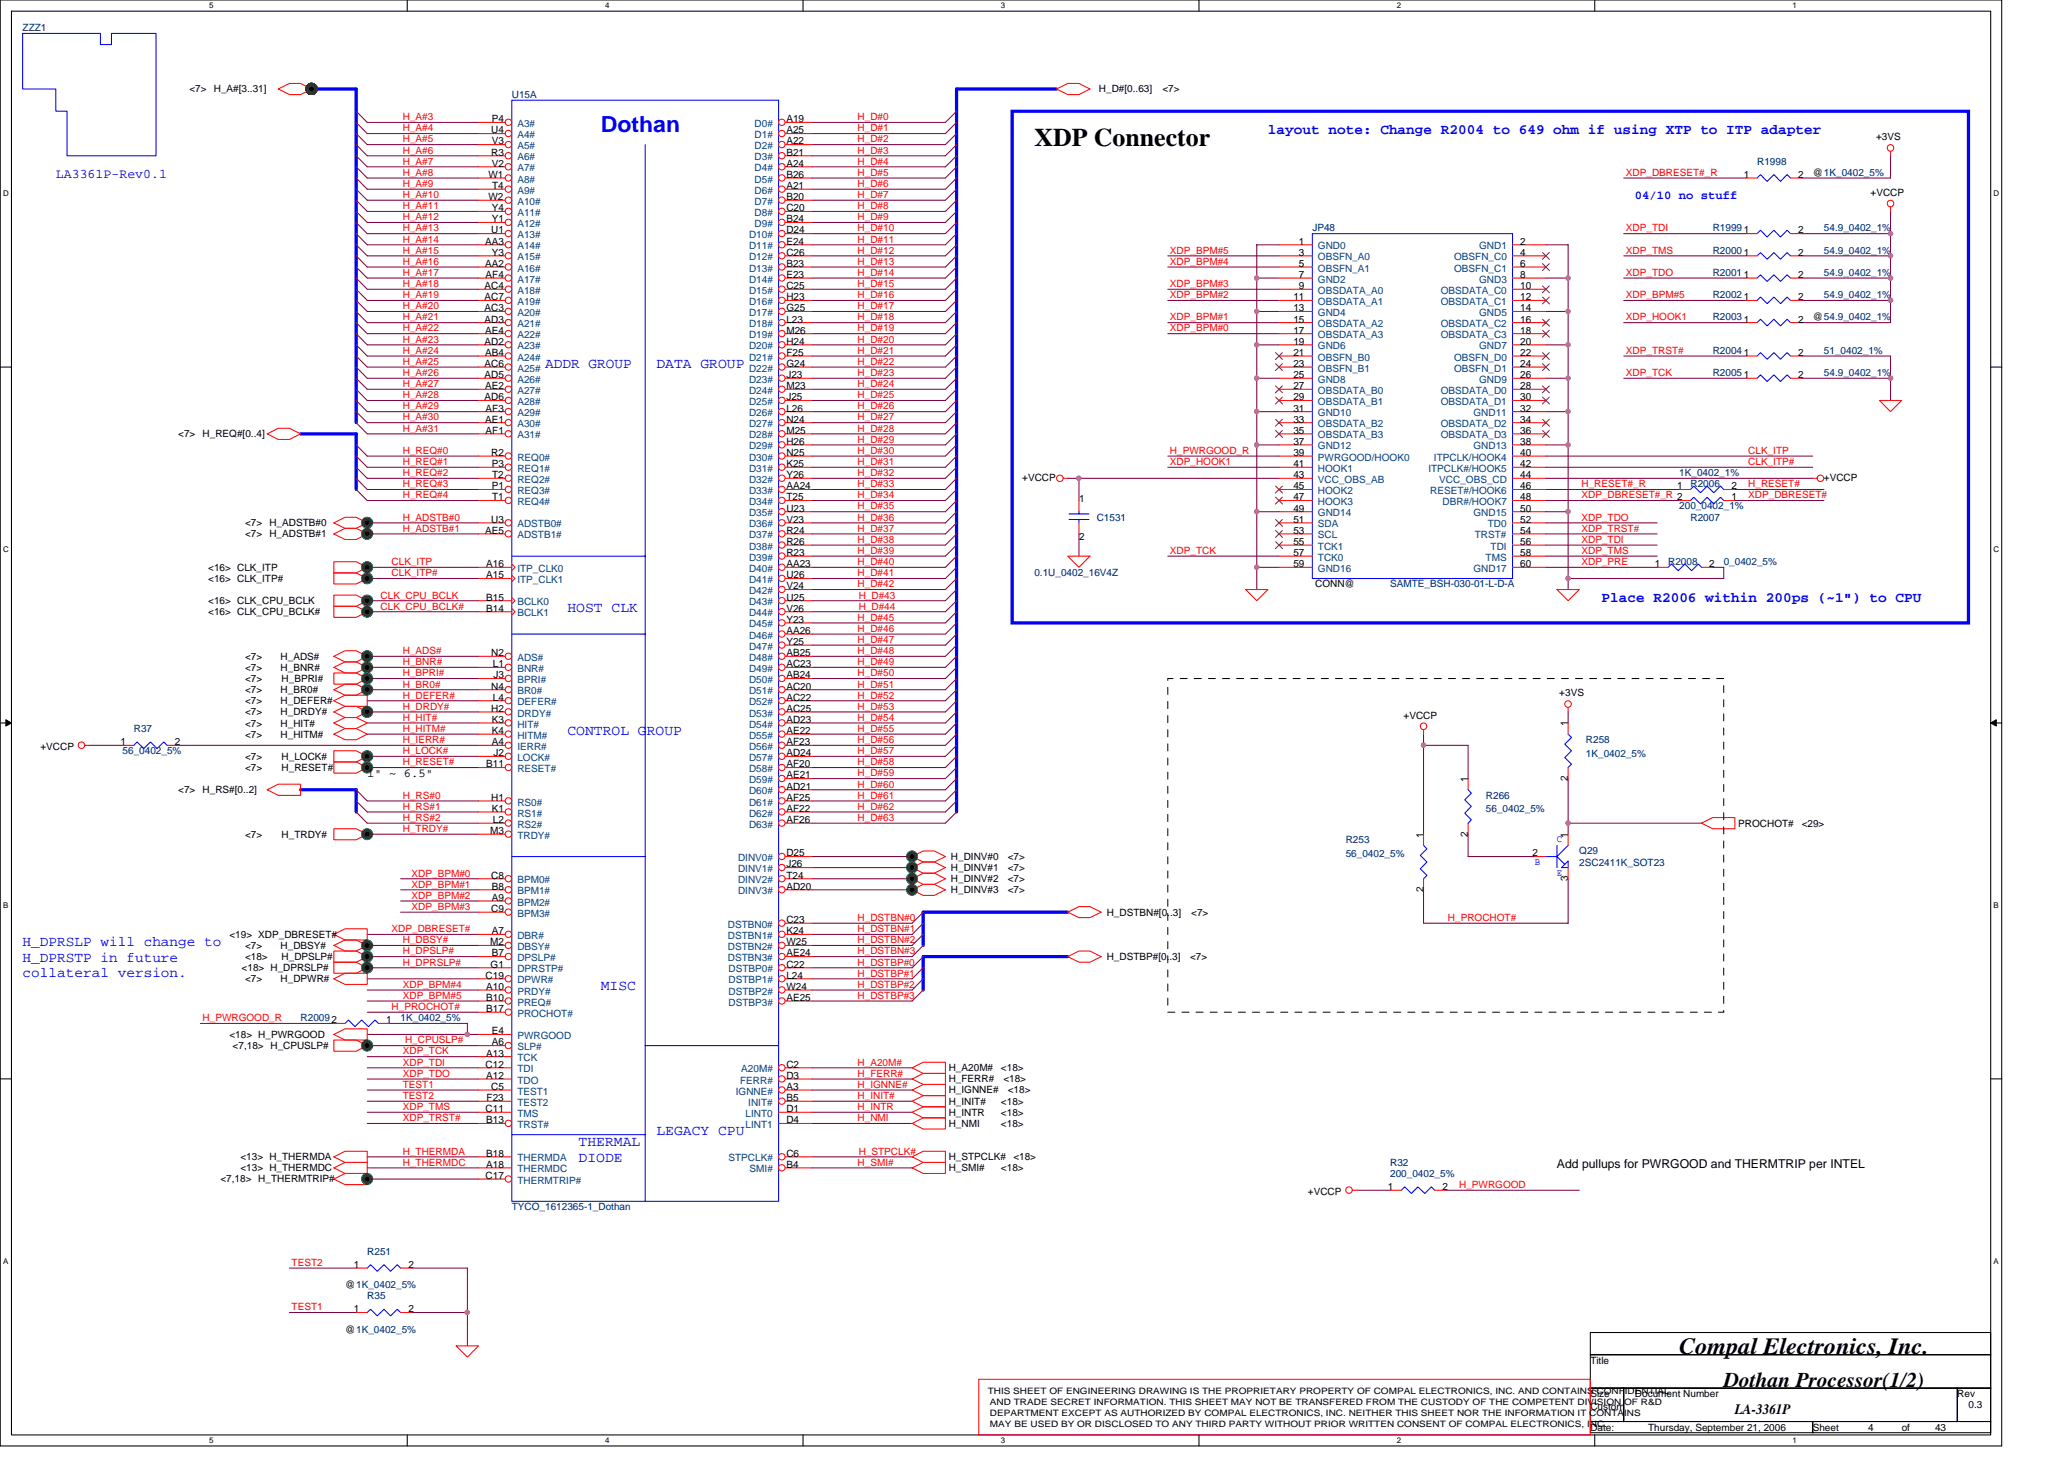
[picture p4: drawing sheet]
<svg xmlns="http://www.w3.org/2000/svg" width="297mm" height="210mm" viewBox="0 0 297 210" stroke-linecap="round" stroke-linejoin="round" font-family="sans-serif">
<defs><g id="words">
<text font-size="3.7" x="148.9" y="21">XDP Connector</text>
<text font-size="3.3" x="241.7" y="194.7">Compal Electronics, Inc.</text>
<text font-size="3.2" fill="#00f" x="86.5" y="19">Dothan</text>
<text font-size="3" x="248.1" y="199.6">Dothan Processor(1/2)</text>
<g font-size="2.1" fill="#00f">
<text x="182.5" y="19.3">layout note: Change R2004 to 649 ohm if using XTP to ITP adapter</text>
<text x="78.5" y="52.9">ADDR GROUP</text>
<text x="94.5" y="52.9">DATA GROUP</text>
<text x="81.7" y="88.1">HOST CLK</text>
<text x="230.5" y="86.6">Place R2006 within 200ps (~1&quot;) to CPU</text>
<text x="81.7" y="105.7">CONTROL GROUP</text>
<text x="3.3" y="136.1">H_DPRSLP will change to</text>
<text x="3.3" y="138.3">H_DPRSTP in future</text>
<text x="3.3" y="140.6">collateral version.</text>
<text x="86.5" y="142.5">MISC</text>
<text x="83.3" y="164.9">THERMAL</text>
<text x="83.3" y="167.2">DIODE</text>
<text x="94.5" y="163.3">LEGACY CPU</text>
</g>
<text font-size="2.1" x="249.7" y="203.5">LA-3361P</text>
<text font-size="1.9" fill="#00f" x="8" y="25.5">LA3361P-Rev0.1</text>
<text font-size="1.8" fill="#00f" x="235.3" y="28.6">04/10 no stuff</text>
<g font-size="1.8">
<text x="52.8" y="111.8">1&quot; ~ 6.5&quot;</text>
<text x="224.1" y="168">Add pullups for PWRGOOD and THERMTRIP per INTEL</text>
</g>
<g font-size="1.4" fill="#000080">
<text x="3.3" y="4.5">ZZZ1</text>
<text x="73.7" y="14.1">U15A</text>
<text x="252.9" y="23.7">R1998</text>
<text x="188.9" y="33.3">JP48</text>
<text x="246.5" y="33.3">R19991</text>
<text x="262.5" y="33.3">54.9_0402_1%</text>
<text x="246.5" y="39.7">R20011</text>
<text x="246.5" y="36.5">R20001</text>
<text x="262.5" y="39.7">54.9_0402_1%</text>
<text x="262.5" y="36.5">54.9_0402_1%</text>
<text x="246.5" y="42.9">R20021</text>
<text x="246.5" y="46.1">R20031</text>
<text x="262.5" y="42.9">54.9_0402_1%</text>
<text x="246.5" y="50.9">R20041</text>
<text x="262.5" y="50.9">51_0402_1%</text>
<text x="246.5" y="54.1">R20051</text>
<text x="262.5" y="54.1">54.9_0402_1%</text>
<text x="241.7" y="68.5">1K_0402_1%</text>
<text x="243.3" y="70.1">R2006</text>
<text x="157.8" y="74.9">C1531</text>
<text x="241.7" y="73.3">200_0402_1%</text>
<text x="243.3" y="74.9">R2007</text>
<text x="148.9" y="82.9">0.1U_0402_16V4Z</text>
<text x="240.1" y="81.3">R2008</text>
<text x="248.1" y="81.3">0_0402_5%</text>
<text x="200.1" y="84.5">SAMTE_BSH-030-01-L-D-A</text>
<text x="19.3" y="105.3">R37</text>
<text x="228.2" y="106.9">R258</text>
<text x="17.6" y="108.5">56_0402_5%</text>
<text x="228.2" y="108.8">1K_0402_5%</text>
<text x="213.8" y="114.9">R266</text>
<text x="213.8" y="116.8">56_0402_5%</text>
<text x="193.7" y="121.3">R253</text>
<text x="193.7" y="123.2">56_0402_5%</text>
<text x="227.3" y="122.9">Q29</text>
<text x="227.3" y="124.5">2SC2411K_SOT23</text>
<text x="43.3" y="146.9">R20092</text>
<text x="57.7" y="146.9">1K_0402_5%</text>
<text x="200.1" y="167.7">R32</text>
<text x="200.1" y="169.3">200_0402_5%</text>
<text x="73.7" y="174.1">TYCO_1612365-1_Dothan</text>
<text x="52.8" y="180.5">R251</text>
<text x="52.8" y="186.9">R35</text>
</g>
<g font-size="1.4">
<text x="27.3" y="13.3">&lt;7&gt;</text>
<text x="30.8" y="13.3">H_A#[3..31]</text>
<text x="70.8" y="17.6">P4</text>
<text x="113.2" y="17.6">A19</text>
<text x="158.2" y="13.3">H_D#[0..63]</text>
<text x="167.3" y="13.3">&lt;7&gt;</text>
<text x="70.7" y="19.2">U4</text>
<text x="70.7" y="22.4">R3</text>
<text x="70.8" y="20.8">V3</text>
<text x="70.8" y="24">V2</text>
<text x="113.2" y="19.2">A25</text>
<text x="113.2" y="20.8">A22</text>
<text x="113.2" y="22.4">B21</text>
<text x="113.2" y="24">A24</text>
<text x="270" y="20.2">+3VS</text>
<text x="70.3" y="25.6">W1</text>
<text x="70.3" y="28.8">W2</text>
<text x="70.8" y="27.2">T4</text>
<text x="113.2" y="25.6">B26</text>
<text x="113.2" y="27.2">A21</text>
<text x="113.2" y="28.8">B20</text>
<text x="250.9" y="25.6">1</text>
<text x="258.8" y="25.6">2</text>
<text x="260.9" y="25.3">@1K_0402_5%</text>
<text x="269.2" y="28.2">+VCCP</text>
<text x="69.8" y="35.2">AA3</text>
<text x="70.7" y="33.6">U1</text>
<text x="70.8" y="30.4">Y4</text>
<text x="70.8" y="32">Y1</text>
<text x="113.2" y="33.6">D24</text>
<text x="113.2" y="35.2">E24</text>
<text x="113.2" y="30.4">C20</text>
<text x="113.2" y="32">B24</text>
<text x="186.9" y="35.2">1</text>
<text x="218.8" y="35.2">2</text>
<text x="258.8" y="33.6">2</text>
<text x="69.7" y="41.6">AC4</text>
<text x="69.8" y="38.4">AA2</text>
<text x="69.9" y="40">AF4</text>
<text x="70.8" y="36.8">Y3</text>
<text x="113.2" y="36.8">C26</text>
<text x="113.2" y="38.4">B23</text>
<text x="113.2" y="40">E23</text>
<text x="113.2" y="41.6">C25</text>
<text x="186.9" y="36.8">3</text>
<text x="186.9" y="38.4">5</text>
<text x="186.9" y="40">7</text>
<text x="186.9" y="41.6">9</text>
<text x="218.8" y="36.8">4</text>
<text x="218.8" y="38.4">6</text>
<text x="218.8" y="40">8</text>
<text x="218.8" y="41.6">10</text>
<text x="258.8" y="40">2</text>
<text x="258.8" y="36.8">2</text>
<text x="69.7" y="43.2">AC7</text>
<text x="69.7" y="44.8">AC3</text>
<text x="69.7" y="46.4">AD3</text>
<text x="69.8" y="48">AE4</text>
<text x="113.2" y="43.2">H23</text>
<text x="113.2" y="44.8">G25</text>
<text x="113.2" y="46.4">L23</text>
<text x="113.2" y="48">M26</text>
<text x="186.1" y="43.2">11</text>
<text x="186.1" y="44.8">13</text>
<text x="186.1" y="46.4">15</text>
<text x="186.1" y="48">17</text>
<text x="218.8" y="43.2">12</text>
<text x="218.8" y="44.8">14</text>
<text x="218.8" y="46.4">16</text>
<text x="218.8" y="48">18</text>
<text x="258.8" y="43.2">2</text>
<text x="258.8" y="46.4">2</text>
<text x="260.9" y="46.1">@54.9_0402_1%</text>
<text x="69.7" y="49.6">AD2</text>
<text x="69.7" y="52.8">AC6</text>
<text x="69.8" y="51.2">AB4</text>
<text x="113.2" y="49.6">H24</text>
<text x="113.2" y="51.2">F25</text>
<text x="113.2" y="52.8">G24</text>
<text x="186.1" y="49.6">19</text>
<text x="186.1" y="51.2">21</text>
<text x="186.1" y="52.8">23</text>
<text x="218.8" y="51.2">22</text>
<text x="218.8" y="52.8">24</text>
<text x="218.8" y="49.6">20</text>
<text x="258.8" y="51.2">2</text>
<text x="69.7" y="54.4">AD5</text>
<text x="69.7" y="57.6">AD6</text>
<text x="69.8" y="56">AE2</text>
<text x="69.9" y="59.2">AF3</text>
<text x="113.2" y="54.4">J23</text>
<text x="113.2" y="56">M23</text>
<text x="113.2" y="57.6">J25</text>
<text x="113.2" y="59.2">L26</text>
<text x="186.1" y="54.4">25</text>
<text x="186.1" y="56">27</text>
<text x="186.1" y="57.6">29</text>
<text x="186.1" y="59.2">31</text>
<text x="218.8" y="54.4">26</text>
<text x="218.8" y="56">28</text>
<text x="218.8" y="57.6">30</text>
<text x="218.8" y="59.2">32</text>
<text x="258.8" y="54.4">2</text>
<text x="25.7" y="62.9">&lt;7&gt;</text>
<text x="29.2" y="62.9">H_REQ#[0..4]</text>
<text x="69.8" y="60.8">AE1</text>
<text x="69.9" y="62.4">AF1</text>
<text x="70.7" y="65.6">R2</text>
<text x="113.2" y="60.8">N24</text>
<text x="113.2" y="62.4">M25</text>
<text x="113.2" y="64">H26</text>
<text x="113.2" y="65.6">N25</text>
<text x="186.1" y="60.8">33</text>
<text x="186.1" y="62.4">35</text>
<text x="186.1" y="64">37</text>
<text x="186.1" y="65.6">39</text>
<text x="218.8" y="60.8">34</text>
<text x="218.8" y="62.4">36</text>
<text x="218.8" y="65.6">40</text>
<text x="218.8" y="64">38</text>
<text x="70.8" y="67.2">P3</text>
<text x="70.8" y="70.4">P1</text>
<text x="70.8" y="68.8">T2</text>
<text x="70.8" y="72">T1</text>
<text x="113.2" y="67.2">K25</text>
<text x="113.2" y="68.8">Y26</text>
<text x="113.2" y="70.4">AA24</text>
<text x="113.2" y="72">T25</text>
<text x="147.1" y="69.2">+VCCP</text>
<text x="186.1" y="67.2">41</text>
<text x="186.1" y="68.8">43</text>
<text x="186.1" y="70.4">45</text>
<text x="186.1" y="72">47</text>
<text x="218.8" y="68.8">44</text>
<text x="218.8" y="70.4">46</text>
<text x="218.8" y="72">48</text>
<text x="218.8" y="67.2">42</text>
<text x="241.4" y="70.4">1</text>
<text x="249.2" y="72">1</text>
<text x="249.2" y="70.4">2</text>
<text x="262.5" y="69.2">+VCCP</text>
<text x="35.3" y="75.7">&lt;7&gt;</text>
<text x="35.3" y="77.3">&lt;7&gt;</text>
<text x="38.8" y="75.7">H_ADSTB#0</text>
<text x="38.8" y="77.3">H_ADSTB#1</text>
<text x="69.8" y="76.8">AE5</text>
<text x="70.7" y="75.2">U3</text>
<text x="113.2" y="73.6">U23</text>
<text x="113.2" y="75.2">V23</text>
<text x="113.2" y="76.8">R24</text>
<text x="155.3" y="72.2">1</text>
<text x="155.3" y="77.6">2</text>
<text x="186.1" y="73.6">49</text>
<text x="186.1" y="75.2">51</text>
<text x="186.1" y="76.8">53</text>
<text x="218.8" y="76.8">54</text>
<text x="218.8" y="75.2">52</text>
<text x="218.8" y="73.6">50</text>
<text x="30" y="82.1">&lt;16&gt; CLK_ITP</text>
<text x="30" y="83.7">&lt;16&gt; CLK_ITP#</text>
<text x="70" y="81.6">A16</text>
<text x="70" y="83.2">A15</text>
<text x="113.2" y="78.4">R26</text>
<text x="113.2" y="80">R23</text>
<text x="113.2" y="81.6">AA23</text>
<text x="113.2" y="83.2">U26</text>
<text x="186.1" y="78.4">55</text>
<text x="186.1" y="80">57</text>
<text x="186.1" y="81.6">59</text>
<text x="218.8" y="78.4">56</text>
<text x="218.8" y="80">58</text>
<text x="218.8" y="81.6">60</text>
<text x="238.1" y="81.6">1</text>
<text x="246" y="81.6">2</text>
<text x="30" y="86.9">&lt;16&gt; CLK_CPU_BCLK</text>
<text x="30" y="88.5">&lt;16&gt; CLK_CPU_BCLK#</text>
<text x="70" y="86.4">B15</text>
<text x="70" y="88">B14</text>
<text x="113.2" y="84.8">V24</text>
<text x="113.2" y="86.4">U25</text>
<text x="113.2" y="88">V26</text>
<text x="113.2" y="89.6">Y23</text>
<text x="189.3" y="84.5">CONN@</text>
<text x="35.3" y="94.9">&lt;7&gt;</text>
<text x="40.4" y="94.9">H_ADS#</text>
<text x="70.7" y="94.4">N2</text>
<text x="70.9" y="96">L1</text>
<text x="113.2" y="91.2">AA26</text>
<text x="113.2" y="92.8">Y25</text>
<text x="113.2" y="94.4">AB25</text>
<text x="113.2" y="96">AC23</text>
<text x="35.3" y="98.1">&lt;7&gt;</text>
<text x="35.3" y="96.5">&lt;7&gt;</text>
<text x="35.3" y="99.7">&lt;7&gt;</text>
<text x="35.3" y="101.3">&lt;7&gt;</text>
<text x="40.4" y="96.5">H_BNR#</text>
<text x="40.4" y="99.7">H_BR0#</text>
<text x="40.4" y="101.3">H_DEFER#</text>
<text x="40.5" y="98.1">H_BPRI#</text>
<text x="70.7" y="99.2">N4</text>
<text x="70.9" y="100.8">L4</text>
<text x="71" y="97.6">J3</text>
<text x="113.2" y="97.6">AB24</text>
<text x="113.2" y="99.2">AC20</text>
<text x="113.2" y="100.8">AC22</text>
<text x="224.4" y="100.2">+3VS</text>
<text x="5.8" y="107.9">+VCCP</text>
<text x="17.3" y="107.2">1</text>
<text x="25.2" y="107.2">2</text>
<text x="35.3" y="102.9">&lt;7&gt;</text>
<text x="35.3" y="104.5">&lt;7&gt;</text>
<text x="35.3" y="106.1">&lt;7&gt;</text>
<text x="40.4" y="102.9">H_DRDY#</text>
<text x="40.4" y="104.5">H_HIT#</text>
<text x="40.4" y="106.1">H_HITM#</text>
<text x="70.7" y="102.4">H2</text>
<text x="70.8" y="104">K3</text>
<text x="70.8" y="105.6">K4</text>
<text x="70.8" y="107.2">A4</text>
<text x="113.2" y="102.4">AC25</text>
<text x="113.2" y="104">AD23</text>
<text x="113.2" y="105.6">AE22</text>
<text x="113.2" y="107.2">AF23</text>
<text x="202" y="103.4">+VCCP</text>
<text x="225.7" y="104.5" transform="rotate(-90 225.7 104.5)">1</text>
<text x="35.3" y="109.3">&lt;7&gt;</text>
<text x="35.3" y="110.9">&lt;7&gt;</text>
<text x="40.5" y="109.3">H_LOCK#</text>
<text x="40.5" y="110.9">H_RESET#</text>
<text x="70" y="110.4">B11</text>
<text x="71" y="108.8">J2</text>
<text x="113.2" y="108.8">AD24</text>
<text x="113.2" y="110.4">AF20</text>
<text x="113.2" y="112">AE21</text>
<text x="113.2" y="113.6">AD21</text>
<text x="211.3" y="112.5" transform="rotate(-90 211.3 112.5)">1</text>
<text x="225.7" y="112.4" transform="rotate(-90 225.7 112.4)">2</text>
<text x="25.7" y="114.1">&lt;7&gt;</text>
<text x="29.2" y="114.1">H_RS#[0..2]</text>
<text x="70.5" y="120">M3</text>
<text x="70.7" y="115.2">H1</text>
<text x="70.8" y="116.8">K1</text>
<text x="70.9" y="118.4">L2</text>
<text x="113.2" y="115.2">AF25</text>
<text x="113.2" y="116.8">AF22</text>
<text x="113.2" y="118.4">AF26</text>
<text x="250.2" y="118.9">PROCHOT#</text>
<text x="259.3" y="118.9">&lt;29&gt;</text>
<text x="35.3" y="120.5">&lt;7&gt;</text>
<text x="40.5" y="120.5">H_TRDY#</text>
<text x="113.2" y="123.2">D25</text>
<text x="113.2" y="124.8">J26</text>
<text x="136.9" y="123.7">H_DINV#0</text>
<text x="136.9" y="125.3">H_DINV#1</text>
<text x="145" y="123.7">&lt;7&gt;</text>
<text x="145" y="125.3">&lt;7&gt;</text>
<text x="204.8" y="120.5" transform="rotate(-90 204.8 120.5)">1</text>
<text x="211.3" y="120.4" transform="rotate(-90 211.3 120.4)">2</text>
<text x="220.6" y="123.2">2</text>
<text x="225.7" y="120.5" transform="rotate(-90 225.7 120.5)">1</text>
<text x="70.7" y="126.4">C8</text>
<text x="70.7" y="131.2">C9</text>
<text x="70.8" y="128">B8</text>
<text x="70.8" y="129.6">A9</text>
<text x="113.2" y="126.4">T24</text>
<text x="113.2" y="128">AD20</text>
<text x="136.9" y="126.9">H_DINV#2</text>
<text x="136.9" y="128.5">H_DINV#3</text>
<text x="145" y="126.9">&lt;7&gt;</text>
<text x="145" y="128.5">&lt;7&gt;</text>
<text x="159.3" y="131.7">H_DSTBN#[0..3]</text>
<text x="171.4" y="131.7">&lt;7&gt;</text>
<text x="204.8" y="128.4" transform="rotate(-90 204.8 128.4)">2</text>
<text x="225.7" y="126.7" transform="rotate(-90 225.7 126.7)">3</text>
<text x="33" y="134.9">&lt;19&gt; XDP_DBRESET#</text>
<text x="35.3" y="136.5">&lt;7&gt;</text>
<text x="40.4" y="136.5">H_DBSY#</text>
<text x="70.5" y="136">M2</text>
<text x="70.8" y="134.4">A7</text>
<text x="70.8" y="137.6">B7</text>
<text x="113.2" y="132.8">C23</text>
<text x="113.2" y="134.4">K24</text>
<text x="113.2" y="136">W25</text>
<text x="113.2" y="137.6">AE24</text>
<text x="34.8" y="139.7">&lt;18&gt; H_DPRSLP#</text>
<text x="35.3" y="138.1">&lt;18&gt;</text>
<text x="35.3" y="141.3">&lt;7&gt;</text>
<text x="40.4" y="141.3">H_DPWR#</text>
<text x="40.5" y="138.1">H_DPSLP#</text>
<text x="69.9" y="140.8">C19</text>
<text x="70" y="142.4">A10</text>
<text x="70" y="144">B10</text>
<text x="70.6" y="139.2">G1</text>
<text x="113.2" y="139.2">C22</text>
<text x="113.2" y="140.8">L24</text>
<text x="113.2" y="142.4">W24</text>
<text x="113.2" y="144">AE25</text>
<text x="159.3" y="138.1">H_DSTBP#[0..3]</text>
<text x="171.3" y="138.1">&lt;7&gt;</text>
<text x="33" y="149.3">&lt;18&gt; H_PWRGOOD</text>
<text x="55.6" y="147.2">1</text>
<text x="70" y="145.6">B17</text>
<text x="70.8" y="148.8">E4</text>
<text x="33.5" y="150.9">&lt;7,18&gt; H_CPUSLP#</text>
<text x="69.9" y="153.6">C12</text>
<text x="70" y="152">A13</text>
<text x="70" y="155.2">A12</text>
<text x="70.8" y="150.4">A6</text>
<text x="113.2" y="153.6">C2</text>
<text x="113.2" y="155.2">D3</text>
<text x="136.5" y="154.1">H_A20M#</text>
<text x="136.5" y="155.7">H_FERR#</text>
<text x="144.1" y="154.1">&lt;18&gt;</text>
<text x="144.4" y="155.7">&lt;18&gt;</text>
<text x="69.9" y="160">C11</text>
<text x="70" y="161.6">B13</text>
<text x="70" y="158.4">F23</text>
<text x="70.7" y="156.8">C5</text>
<text x="113.2" y="156.8">A3</text>
<text x="113.2" y="158.4">B5</text>
<text x="113.2" y="160">D1</text>
<text x="113.2" y="161.6">D4</text>
<text x="136.5" y="157.3">H_IGNNE#</text>
<text x="136.5" y="158.9">H_INIT#</text>
<text x="136.5" y="160.5">H_INTR</text>
<text x="144.1" y="160.5">&lt;18&gt;</text>
<text x="144.1" y="158.9">&lt;18&gt;</text>
<text x="145" y="157.3">&lt;18&gt;</text>
<text x="34.6" y="166.9">&lt;13&gt; H_THERMDA</text>
<text x="70" y="166.4">B18</text>
<text x="70" y="168">A18</text>
<text x="113.2" y="166.4">C6</text>
<text x="113.2" y="168">B4</text>
<text x="136.5" y="162.1">H_NMI</text>
<text x="136.5" y="166.9">H_STPCLK#</text>
<text x="144.1" y="162.1">&lt;18&gt;</text>
<text x="145.8" y="166.9">&lt;18&gt;</text>
<text x="31.7" y="170.1">&lt;7,18&gt; H_THERMTRIP#</text>
<text x="34.6" y="168.5">&lt;13&gt; H_THERMDC</text>
<text x="69.9" y="169.6">C17</text>
<text x="136.5" y="168.5">H_SMI#</text>
<text x="144.1" y="168.5">&lt;18&gt;</text>
<text x="188.2" y="171.9">+VCCP</text>
<text x="199.7" y="171.2">1</text>
<text x="207.6" y="171.2">2</text>
<text x="49.7" y="185.3">@1K_0402_5%</text>
<text x="50.9" y="182.4">1</text>
<text x="58.8" y="182.4">2</text>
<text x="49.7" y="191.7">@1K_0402_5%</text>
<text x="50.9" y="188.8">1</text>
<text x="58.8" y="188.8">2</text>
<text x="228.9" y="196.2">Title</text>
<text x="228.9" y="201">Size</text>
<text x="228.9" y="202.9">Custom</text>
<text x="235.3" y="201">Document Number</text>
<text x="281.7" y="201">Rev</text>
<text x="283.3" y="202.6">0.3</text>
<text x="228.9" y="205.8">Date:</text>
<text x="237.2" y="205.8">Thursday, September 21, 2006</text>
<text x="260.9" y="205.8">Sheet</text>
<text x="268.9" y="205.8">4</text>
<text x="273.7" y="205.8">of</text>
<text x="278.5" y="205.8">43</text>
</g>
<g font-size="1.4" fill="#f00">
<text x="58" y="17.3">H_A#3</text>
<text x="123.4" y="17.3">H_D#0</text>
<text x="58" y="23.7">H_A#7</text>
<text x="58" y="20.5">H_A#5</text>
<text x="58" y="22.1">H_A#6</text>
<text x="58" y="18.9">H_A#4</text>
<text x="123.4" y="22.1">H_D#3</text>
<text x="123.4" y="18.9">H_D#1</text>
<text x="123.4" y="23.7">H_D#4</text>
<text x="123.4" y="20.5">H_D#2</text>
<text x="58" y="25.3">H_A#8</text>
<text x="58" y="28.5">H_A#10</text>
<text x="58" y="26.9">H_A#9</text>
<text x="123.4" y="25.3">H_D#5</text>
<text x="123.4" y="28.5">H_D#7</text>
<text x="123.4" y="26.9">H_D#6</text>
<text x="234" y="25.3">XDP_DBRESET#_R</text>
<text x="58" y="34.9">H_A#14</text>
<text x="58" y="33.3">H_A#13</text>
<text x="58" y="30.1">H_A#11</text>
<text x="58" y="31.7">H_A#12</text>
<text x="123.4" y="30.1">H_D#8</text>
<text x="123.4" y="34.9">H_D#11</text>
<text x="123.4" y="31.7">H_D#9</text>
<text x="123.4" y="33.3">H_D#10</text>
<text x="234" y="33.3">XDP_TDI</text>
<text x="58" y="36.5">H_A#15</text>
<text x="58" y="41.3">H_A#18</text>
<text x="58" y="39.7">H_A#17</text>
<text x="58" y="38.1">H_A#16</text>
<text x="123.4" y="39.7">H_D#14</text>
<text x="123.4" y="36.5">H_D#12</text>
<text x="123.4" y="38.1">H_D#13</text>
<text x="123.4" y="41.3">H_D#15</text>
<text x="168.4" y="41.3">XDP_BPM#3</text>
<text x="168.4" y="38.1">XDP_BPM#4</text>
<text x="168.4" y="36.5">XDP_BPM#5</text>
<text x="234" y="36.5">XDP_TMS</text>
<text x="234" y="39.7">XDP_TDO</text>
<text x="58" y="44.5">H_A#20</text>
<text x="58" y="47.7">H_A#22</text>
<text x="58" y="46.1">H_A#21</text>
<text x="58" y="42.9">H_A#19</text>
<text x="123.4" y="47.7">H_D#19</text>
<text x="123.4" y="42.9">H_D#16</text>
<text x="123.4" y="46.1">H_D#18</text>
<text x="123.4" y="44.5">H_D#17</text>
<text x="168.4" y="42.9">XDP_BPM#2</text>
<text x="168.4" y="46.1">XDP_BPM#1</text>
<text x="168.4" y="47.7">XDP_BPM#0</text>
<text x="234" y="46.1">XDP_HOOK1</text>
<text x="234" y="42.9">XDP_BPM#5</text>
<text x="58" y="52.5">H_A#25</text>
<text x="58" y="49.3">H_A#23</text>
<text x="58" y="50.9">H_A#24</text>
<text x="123.4" y="50.9">H_D#21</text>
<text x="123.4" y="52.5">H_D#22</text>
<text x="123.4" y="49.3">H_D#20</text>
<text x="234" y="50.9">XDP_TRST#</text>
<text x="58" y="58.9">H_A#29</text>
<text x="58" y="54.1">H_A#26</text>
<text x="58" y="57.3">H_A#28</text>
<text x="58" y="55.7">H_A#27</text>
<text x="123.4" y="58.9">H_D#26</text>
<text x="123.4" y="55.7">H_D#24</text>
<text x="123.4" y="54.1">H_D#23</text>
<text x="123.4" y="57.3">H_D#25</text>
<text x="234" y="54.1">XDP_TCK</text>
<text x="58" y="65.3">H_REQ#0</text>
<text x="58" y="60.5">H_A#30</text>
<text x="58" y="62.1">H_A#31</text>
<text x="123.4" y="60.5">H_D#27</text>
<text x="123.4" y="65.3">H_D#30</text>
<text x="123.4" y="63.7">H_D#29</text>
<text x="123.4" y="62.1">H_D#28</text>
<text x="168.4" y="65.3">H_PWRGOOD_R</text>
<text x="251.6" y="65.3">CLK_ITP</text>
<text x="58" y="71.7">H_REQ#4</text>
<text x="58" y="68.5">H_REQ#2</text>
<text x="58" y="70.1">H_REQ#3</text>
<text x="58" y="66.9">H_REQ#1</text>
<text x="123.4" y="70.1">H_D#33</text>
<text x="123.4" y="68.5">H_D#32</text>
<text x="123.4" y="71.7">H_D#34</text>
<text x="123.4" y="66.9">H_D#31</text>
<text x="168.4" y="66.9">XDP_HOOK1</text>
<text x="227.6" y="71.7">XDP_DBRESET#_R 2</text>
<text x="227.6" y="70.1">H_RESET#_R</text>
<text x="251.6" y="71.7">XDP_DBRESET#</text>
<text x="251.6" y="70.1">H_RESET#</text>
<text x="251.6" y="66.9">CLK_ITP#</text>
<text x="58" y="74.9">H_ADSTB#0</text>
<text x="58" y="76.5">H_ADSTB#1</text>
<text x="123.4" y="76.5">H_D#37</text>
<text x="123.4" y="74.9">H_D#36</text>
<text x="123.4" y="73.3">H_D#35</text>
<text x="227.6" y="76.5">XDP_TRST#</text>
<text x="227.6" y="74.9">XDP_TDO</text>
<text x="56.4" y="81.3">CLK_ITP</text>
<text x="56.4" y="82.9">CLK_ITP#</text>
<text x="123.4" y="82.9">H_D#41</text>
<text x="123.4" y="79.7">H_D#39</text>
<text x="123.4" y="81.3">H_D#40</text>
<text x="123.4" y="78.1">H_D#38</text>
<text x="168.4" y="79.7">XDP_TCK</text>
<text x="227.6" y="81.3">XDP_PRE</text>
<text x="227.6" y="79.7">XDP_TMS</text>
<text x="227.6" y="78.1">XDP_TDI</text>
<text x="54.8" y="86.1">CLK_CPU_BCLK</text>
<text x="54.8" y="87.7">CLK_CPU_BCLK#</text>
<text x="123.4" y="84.5">H_D#42</text>
<text x="123.4" y="89.3">H_D#45</text>
<text x="123.6" y="86.1">H_D#43</text>
<text x="123.6" y="87.7">H_D#44</text>
<text x="58" y="94.1">H_ADS#</text>
<text x="58" y="95.7">H_BNR#</text>
<text x="123.4" y="90.9">H_D#46</text>
<text x="123.4" y="94.1">H_D#48</text>
<text x="123.4" y="92.5">H_D#47</text>
<text x="123.4" y="95.7">H_D#49</text>
<text x="58" y="97.3">H_BPRI#</text>
<text x="58" y="98.9">H_BR0#</text>
<text x="58" y="100.5">H_DEFER#</text>
<text x="123.4" y="100.5">H_D#52</text>
<text x="123.4" y="98.9">H_D#51</text>
<text x="123.4" y="97.3">H_D#50</text>
<text x="58" y="103.7">H_HIT#</text>
<text x="58" y="102.1">H_DRDY#</text>
<text x="58" y="105.3">H_HITM#</text>
<text x="58" y="106.9">H_IERR#</text>
<text x="123.4" y="106.9">H_D#56</text>
<text x="123.4" y="103.7">H_D#54</text>
<text x="123.4" y="102.1">H_D#53</text>
<text x="123.4" y="105.3">H_D#55</text>
<text x="58" y="110.1">H_RESET#</text>
<text x="58" y="108.5">H_LOCK#</text>
<text x="123.4" y="110.1">H_D#58</text>
<text x="123.4" y="113.3">H_D#60</text>
<text x="123.4" y="108.5">H_D#57</text>
<text x="123.4" y="111.7">H_D#59</text>
<text x="58" y="118.1">H_RS#2</text>
<text x="58" y="114.9">H_RS#0</text>
<text x="58" y="116.5">H_RS#1</text>
<text x="58" y="119.7">H_TRDY#</text>
<text x="123.4" y="118.1">H_D#63</text>
<text x="123.4" y="116.5">H_D#62</text>
<text x="123.4" y="114.9">H_D#61</text>
<text x="59.2" y="126.1">XDP_BPM#0</text>
<text x="59.2" y="130.9">XDP_BPM#3</text>
<text x="59.2" y="129.3">XDP_BPM#2</text>
<text x="59.2" y="127.7">XDP_BPM#1</text>
<text x="56.4" y="134.1">XDP_DBRESET#</text>
<text x="58" y="137.3">H_DPSLP#</text>
<text x="58" y="135.7">H_DBSY#</text>
<text x="123.4" y="132.5">H_DSTBN#0</text>
<text x="123.4" y="134.1">H_DSTBN#1</text>
<text x="123.4" y="135.7">H_DSTBN#2</text>
<text x="123.4" y="137.3">H_DSTBN#3</text>
<text x="208.4" y="132.5">H_PROCHOT#</text>
<text x="58" y="138.9">H_DPRSLP#</text>
<text x="58" y="143.7">XDP_BPM#5</text>
<text x="58" y="142.1">XDP_BPM#4</text>
<text x="123.4" y="140.5">H_DSTBP#1</text>
<text x="123.4" y="143.7">H_DSTBP#3</text>
<text x="123.4" y="142.1">H_DSTBP#2</text>
<text x="123.4" y="138.9">H_DSTBP#0</text>
<text x="29.2" y="146.9">H_PWRGOOD_R</text>
<text x="56.4" y="145.3">H_PROCHOT#</text>
<text x="58" y="151.7">XDP_TCK</text>
<text x="58" y="154.9">XDP_TDO</text>
<text x="58" y="153.3">XDP_TDI</text>
<text x="58.3" y="150.1">H_CPUSLP#</text>
<text x="123.4" y="154.9">H_FERR#</text>
<text x="123.4" y="153.3">H_A20M#</text>
<text x="58" y="156.5">TEST1</text>
<text x="58" y="158.1">TEST2</text>
<text x="58" y="161.3">XDP_TRST#</text>
<text x="58" y="159.7">XDP_TMS</text>
<text x="123.4" y="159.7">H_INTR</text>
<text x="123.4" y="158.1">H_INIT#</text>
<text x="123.4" y="161.3">H_NMI</text>
<text x="123.4" y="156.5">H_IGNNE#</text>
<text x="58" y="166.1">H_THERMDA</text>
<text x="58" y="167.7">H_THERMDC</text>
<text x="123.4" y="167.7">H_SMI#</text>
<text x="123.6" y="166.1">H_STPCLK#</text>
<text x="210" y="170.9">H_PWRGOOD</text>
<text x="42" y="182.1">TEST2</text>
<text x="42" y="188.5">TEST1</text>
</g>
<g font-size="1.4" fill="#004080">
<text x="74.5" y="18.3">A3#</text>
<text x="74.5" y="19.9">A4#</text>
<text x="74.5" y="21.5">A5#</text>
<text x="74.5" y="23.1">A6#</text>
<text x="108.6" y="18.3">D0#</text>
<text x="108.6" y="19.9">D1#</text>
<text x="108.6" y="21.5">D2#</text>
<text x="108.6" y="23.1">D3#</text>
<text x="74.5" y="24.7">A7#</text>
<text x="74.5" y="26.3">A8#</text>
<text x="74.5" y="27.9">A9#</text>
<text x="74.5" y="29.5">A10#</text>
<text x="108.6" y="24.7">D4#</text>
<text x="108.6" y="26.3">D5#</text>
<text x="108.6" y="27.9">D6#</text>
<text x="108.6" y="29.5">D7#</text>
<text x="74.5" y="31.1">A11#</text>
<text x="74.5" y="32.7">A12#</text>
<text x="74.5" y="34.3">A13#</text>
<text x="74.5" y="35.9">A14#</text>
<text x="107.8" y="34.3">D10#</text>
<text x="107.8" y="35.9">D11#</text>
<text x="108.6" y="31.1">D8#</text>
<text x="108.6" y="32.7">D9#</text>
<text x="189.7" y="35.9">GND0</text>
<text x="212.9" y="35.9">GND1</text>
<text x="74.5" y="37.5">A15#</text>
<text x="74.5" y="39.1">A16#</text>
<text x="74.5" y="40.7">A17#</text>
<text x="107.8" y="37.5">D12#</text>
<text x="107.8" y="39.1">D13#</text>
<text x="107.8" y="40.7">D14#</text>
<text x="189.7" y="37.5">OBSFN_A0</text>
<text x="189.7" y="39.1">OBSFN_A1</text>
<text x="189.7" y="40.7">GND2</text>
<text x="209.3" y="37.5">OBSFN_C0</text>
<text x="209.3" y="39.1">OBSFN_C1</text>
<text x="212.9" y="40.7">GND3</text>
<text x="74.5" y="42.3">A18#</text>
<text x="74.5" y="43.9">A19#</text>
<text x="74.5" y="45.5">A20#</text>
<text x="74.5" y="47.1">A21#</text>
<text x="107.8" y="42.3">D15#</text>
<text x="107.8" y="43.9">D16#</text>
<text x="107.8" y="45.5">D17#</text>
<text x="107.8" y="47.1">D18#</text>
<text x="189.7" y="42.3">OBSDATA_A0</text>
<text x="189.7" y="43.9">OBSDATA_A1</text>
<text x="189.7" y="45.5">GND4</text>
<text x="189.7" y="47.1">OBSDATA_A2</text>
<text x="207.3" y="42.3">OBSDATA_C0</text>
<text x="207.3" y="43.9">OBSDATA_C1</text>
<text x="207.3" y="47.1">OBSDATA_C2</text>
<text x="212.9" y="45.5">GND5</text>
<text x="74.5" y="48.7">A22#</text>
<text x="74.5" y="50.3">A23#</text>
<text x="74.5" y="51.9">A24#</text>
<text x="74.5" y="53.5">A25#</text>
<text x="107.8" y="48.7">D19#</text>
<text x="107.8" y="50.3">D20#</text>
<text x="107.8" y="51.9">D21#</text>
<text x="107.8" y="53.5">D22#</text>
<text x="189.7" y="48.7">OBSDATA_A3</text>
<text x="189.7" y="50.3">GND6</text>
<text x="189.7" y="51.9">OBSFN_B0</text>
<text x="189.7" y="53.5">OBSFN_B1</text>
<text x="207.3" y="48.7">OBSDATA_C3</text>
<text x="209.3" y="51.9">OBSFN_D0</text>
<text x="209.3" y="53.5">OBSFN_D1</text>
<text x="212.9" y="50.3">GND7</text>
<text x="74.5" y="55.1">A26#</text>
<text x="74.5" y="56.7">A27#</text>
<text x="74.5" y="58.3">A28#</text>
<text x="74.5" y="59.9">A29#</text>
<text x="107.8" y="55.1">D23#</text>
<text x="107.8" y="56.7">D24#</text>
<text x="107.8" y="58.3">D25#</text>
<text x="107.8" y="59.9">D26#</text>
<text x="189.7" y="55.1">GND8</text>
<text x="189.7" y="56.7">OBSDATA_B0</text>
<text x="189.7" y="58.3">OBSDATA_B1</text>
<text x="189.7" y="59.9">GND10</text>
<text x="207.3" y="56.7">OBSDATA_D0</text>
<text x="207.3" y="58.3">OBSDATA_D1</text>
<text x="212.1" y="59.9">GND11</text>
<text x="212.9" y="55.1">GND9</text>
<text x="74.5" y="61.5">A30#</text>
<text x="74.5" y="63.1">A31#</text>
<text x="107.8" y="61.5">D27#</text>
<text x="107.8" y="63.1">D28#</text>
<text x="107.8" y="64.7">D29#</text>
<text x="189.7" y="61.5">OBSDATA_B2</text>
<text x="189.7" y="63.1">OBSDATA_B3</text>
<text x="189.7" y="64.7">GND12</text>
<text x="207.3" y="61.5">OBSDATA_D2</text>
<text x="207.3" y="63.1">OBSDATA_D3</text>
<text x="212.1" y="64.7">GND13</text>
<text x="74.5" y="66.3">REQ0#</text>
<text x="74.5" y="67.9">REQ1#</text>
<text x="74.5" y="69.5">REQ2#</text>
<text x="74.5" y="71.1">REQ3#</text>
<text x="107.8" y="66.3">D30#</text>
<text x="107.8" y="67.9">D31#</text>
<text x="107.8" y="69.5">D32#</text>
<text x="107.8" y="71.1">D33#</text>
<text x="189.7" y="66.3">PWRGOOD/HOOK0</text>
<text x="189.7" y="67.9">HOOK1</text>
<text x="189.7" y="69.5">VCC_OBS_AB</text>
<text x="189.7" y="71.1">HOOK2</text>
<text x="205.6" y="67.9">ITPCLK#/HOOK5</text>
<text x="205.8" y="71.1">RESET#/HOOK6</text>
<text x="206.4" y="66.3">ITPCLK/HOOK4</text>
<text x="207.1" y="69.5">VCC_OBS_CD</text>
<text x="74.5" y="72.7">REQ4#</text>
<text x="74.5" y="75.9">ADSTB0#</text>
<text x="74.5" y="77.5">ADSTB1#</text>
<text x="107.8" y="72.7">D34#</text>
<text x="107.8" y="74.3">D35#</text>
<text x="107.8" y="75.9">D36#</text>
<text x="107.8" y="77.5">D37#</text>
<text x="189.7" y="72.7">HOOK3</text>
<text x="189.7" y="74.3">GND14</text>
<text x="189.7" y="75.9">SDA</text>
<text x="189.7" y="77.5">SCL</text>
<text x="207.6" y="72.7">DBR#/HOOK7</text>
<text x="212.1" y="74.3">GND15</text>
<text x="212.3" y="77.5">TRST#</text>
<text x="214.1" y="75.9">TD0</text>
<text x="74.5" y="82.3">ITP_CLK0</text>
<text x="74.5" y="83.9">ITP_CLK1</text>
<text x="107.8" y="79.1">D38#</text>
<text x="107.8" y="80.7">D39#</text>
<text x="107.8" y="82.3">D40#</text>
<text x="107.8" y="83.9">D41#</text>
<text x="189.7" y="79.1">TCK1</text>
<text x="189.7" y="80.7">TCK0</text>
<text x="189.7" y="82.3">GND16</text>
<text x="212.1" y="82.3">GND17</text>
<text x="213.8" y="80.7">TMS</text>
<text x="214.5" y="79.1">TDI</text>
<text x="74.5" y="87.1">BCLK0</text>
<text x="74.5" y="88.7">BCLK1</text>
<text x="107.8" y="85.5">D42#</text>
<text x="107.8" y="87.1">D43#</text>
<text x="107.8" y="88.7">D44#</text>
<text x="74.5" y="95.1">ADS#</text>
<text x="107.8" y="90.3">D45#</text>
<text x="107.8" y="91.9">D46#</text>
<text x="107.8" y="93.5">D47#</text>
<text x="107.8" y="95.1">D48#</text>
<text x="74.5" y="96.7">BNR#</text>
<text x="74.5" y="98.3">BPRI#</text>
<text x="74.5" y="99.9">BR0#</text>
<text x="74.5" y="101.5">DEFER#</text>
<text x="107.8" y="96.7">D49#</text>
<text x="107.8" y="98.3">D50#</text>
<text x="107.8" y="99.9">D51#</text>
<text x="107.8" y="101.5">D52#</text>
<text x="74.5" y="103.1">DRDY#</text>
<text x="74.5" y="104.7">HIT#</text>
<text x="74.5" y="106.3">HITM#</text>
<text x="74.5" y="107.9">IERR#</text>
<text x="107.8" y="103.1">D53#</text>
<text x="107.8" y="104.7">D54#</text>
<text x="107.8" y="106.3">D55#</text>
<text x="107.8" y="107.9">D56#</text>
<text x="74.5" y="109.5">LOCK#</text>
<text x="74.5" y="111.1">RESET#</text>
<text x="107.8" y="109.5">D57#</text>
<text x="107.8" y="111.1">D58#</text>
<text x="107.8" y="112.7">D59#</text>
<text x="74.5" y="115.9">RS0#</text>
<text x="74.5" y="117.5">RS1#</text>
<text x="74.5" y="119.1">RS2#</text>
<text x="107.8" y="114.3">D60#</text>
<text x="107.8" y="115.9">D61#</text>
<text x="107.8" y="117.5">D62#</text>
<text x="107.8" y="119.1">D63#</text>
<text x="74.5" y="120.7">TRDY#</text>
<text x="106.2" y="123.9">DINV0#</text>
<text x="106.2" y="125.5">DINV1#</text>
<text x="74.5" y="127.1">BPM0#</text>
<text x="74.5" y="128.7">BPM1#</text>
<text x="74.5" y="130.3">BPM2#</text>
<text x="74.5" y="131.9">BPM3#</text>
<text x="106.2" y="127.1">DINV2#</text>
<text x="106.2" y="128.7">DINV3#</text>
<text x="74.5" y="135.1">DBR#</text>
<text x="74.5" y="136.7">DBSY#</text>
<text x="104.8" y="133.5">DSTBN0#</text>
<text x="104.8" y="135.1">DSTBN1#</text>
<text x="104.8" y="136.7">DSTBN2#</text>
<text x="74.5" y="138.3">DPSLP#</text>
<text x="74.5" y="141.5">DPWR#</text>
<text x="74.5" y="143.1">PRDY#</text>
<text x="74.5" y="139.9">DPRSTP#</text>
<text x="104.8" y="138.3">DSTBN3#</text>
<text x="104.8" y="139.9">DSTBP0#</text>
<text x="104.8" y="141.5">DSTBP1#</text>
<text x="104.8" y="143.1">DSTBP2#</text>
<text x="74.5" y="144.7">PREQ#</text>
<text x="74.5" y="146.3">PROCHOT#</text>
<text x="74.5" y="149.5">PWRGOOD</text>
<text x="104.8" y="144.7">DSTBP3#</text>
<text x="74.5" y="151.1">SLP#</text>
<text x="74.5" y="152.7">TCK</text>
<text x="74.5" y="154.3">TDI</text>
<text x="74.5" y="155.9">TDO</text>
<text x="106.5" y="155.9">FERR#</text>
<text x="106.7" y="154.3">A20M#</text>
<text x="74.5" y="157.5">TEST1</text>
<text x="74.5" y="159.1">TEST2</text>
<text x="74.5" y="160.7">TMS</text>
<text x="105.9" y="157.5">IGNNE#</text>
<text x="107.3" y="160.7">LINT0</text>
<text x="107.7" y="159.1">INIT#</text>
<text x="74.5" y="162.3">TRST#</text>
<text x="74.5" y="167.1">THERMDA</text>
<text x="104.8" y="167.1">STPCLK#</text>
<text x="107.3" y="162.3">LINT1</text>
<text x="74.5" y="168.7">THERMDC</text>
<text x="74.5" y="170.3">THERMTRIP#</text>
<text x="107.9" y="168.7">SMI#</text>
</g>
<g font-size="1.4" fill="#00f">
<text x="220.9" y="124.4">B</text>
<text x="224.1" y="121.2">C</text>
<text x="224.1" y="126">E</text>
</g>
<g font-size="1.3">
<text x="142.2" y="200.5">THIS SHEET OF ENGINEERING DRAWING IS THE PROPRIETARY PROPERTY OF COMPAL ELECTRONICS, INC. AND CONTAINS CONFIDENTIAL</text>
<text x="142.5" y="202.1">AND TRADE SECRET INFORMATION. THIS SHEET MAY NOT BE TRANSFERED FROM THE CUSTODY OF THE COMPETENT DIVISION OF R&amp;D</text>
<text x="142.5" y="203.7">DEPARTMENT EXCEPT AS AUTHORIZED BY COMPAL ELECTRONICS, INC. NEITHER THIS SHEET NOR THE INFORMATION IT CONTAINS</text>
<text x="142.5" y="205.3">MAY BE USED BY OR DISCLOSED TO ANY THIRD PARTY WITHOUT PRIOR WRITTEN CONSENT OF COMPAL ELECTRONICS, INC.</text>
</g>
<g font-size="1.1">
<text x="30.1" y="1.2">5</text>
<text x="87.1" y="1.2">4</text>
<text x="144" y="1.2">3</text>
<text x="201" y="1.2">2</text>
<text x="258" y="1.2">1</text>
<text x=".4" y="28.2">D</text>
<text x="286.9" y="28.2">D</text>
<text x=".4" y="79.4">C</text>
<text x="286.9" y="79.4">C</text>
<text x=".4" y="130.6">B</text>
<text x="286.9" y="130.6">B</text>
<text x=".4" y="181.8">A</text>
<text x="286.9" y="181.8">A</text>
<text x="30.1" y="207.6">5</text>
<text x="87.1" y="207.6">4</text>
<text x="144" y="207.6">3</text>
<text x="201" y="207.6">2</text>
<text x="258" y="207.6">1</text>
</g>
</g></defs>
<path d="M0 0h288.1v208h-288.1zM1.6 1.6h284.9v204.8h-284.9z" fill="none" stroke="#000" stroke-width=".15"/>
<g fill="#fff">
<path d="M30.1 .2h.6v1.2h-.6z"/>
<path d="M30.1 206.6h.6v1.3h-.6z"/>
</g>
<path d="M58.6 0v1.6M58.6 206.4v1.6" fill="none" stroke="#000" stroke-width=".15"/>
<g fill="#fff">
<path d="M87.1 .2h.6v1.2h-.6z"/>
<path d="M87.1 206.6h.6v1.3h-.6z"/>
</g>
<path d="M115.6 0v1.6M115.6 206.4v1.6" fill="none" stroke="#000" stroke-width=".15"/>
<g fill="#fff">
<path d="M144 .2h.6v1.2h-.6z"/>
<path d="M144 206.6h.6v1.3h-.6z"/>
</g>
<path d="M172.5 0v1.6M172.5 206.4v1.6" fill="none" stroke="#000" stroke-width=".15"/>
<g fill="#fff">
<path d="M201 .2h.6v1.2h-.6z"/>
<path d="M201 206.6h.6v1.3h-.6z"/>
</g>
<path d="M229.5 0v1.6M229.5 206.4v1.6" fill="none" stroke="#000" stroke-width=".15"/>
<g fill="#fff">
<path d="M258 .2h.6v1.2h-.6z"/>
<path d="M258 206.6h.6v1.3h-.6z"/>
<path d="M.4 27.2h.8v1.3h-.8z"/>
<path d="M286.9 27.2h.8v1.3h-.8z"/>
<path d="M.4 78.4h.8v1.3h-.8z"/>
<path d="M286.9 78.4h.8v1.3h-.8z"/>
</g>
<path d="M0 52.8h1.6M286.5 52.8h1.6" fill="none" stroke="#000" stroke-width=".15"/>
<g fill="#fff">
<path d="M.4 129.6h.8v1.3h-.8z"/>
<path d="M286.9 129.6h.7v1.3h-.7z"/>
</g>
<path d="M0 104h1.6M286.5 104h1.6" fill="none" stroke="#000" stroke-width=".15"/>
<path d="M.8 103.5l.8 .5-.8 .5zM286.5 104l.8-.5v1z" fill="#000" stroke="#000" stroke-width=".14"/>
<g fill="#fff">
<path d="M.4 180.8h.8v1.3h-.8z"/>
<path d="M286.9 180.8h.7v1.3h-.7z"/>
</g>
<path d="M0 155.2h1.6M286.5 155.2h1.6M228.9 191.7h57.6v3.2h-57.6zM228.9 194.9h57.6v4.8h-57.6zM228.9 199.7h4.8v4.8h-4.8zM233.7 199.7h48v4.8h-48zM281.7 199.7h4.8v4.8h-4.8zM228.9 204.5h32v1.6h-32zM260.9 204.5h25.6v1.6h-25.6z" fill="none" stroke="#000" stroke-width=".15"/>
<path d="M44.8 12.8h6.5v48M145.7 16h137.6v73.6h-137.6zM152.1 12.8h-14.4v104M43.3 62.4h8v8M43.3 113.6h8v3.2M153.7 131.2h-20.8v4.8M153.7 137.6h-20.8v4.8" fill="none" stroke="#00f" stroke-width=".47"/>
<g fill="none" stroke="#800040" stroke-width=".15">
<path d="M51.3 19.2l1.5 1.6h16.1M51.3 16l1.5 1.6h16.1M51.3 17.6l1.5 1.6h16.1M137.7 19.2l-1.6 1.6h-19.2M137.7 16l-1.6 1.6h-19.2M137.7 17.6l-1.6 1.6h-19.2M51.3 28.8l1.5 1.6h16.1M51.3 38.4l1.5 1.6h16.1M51.3 35.2l1.5 1.6h16.1M51.3 24l1.5 1.6h16.1M51.3 22.4l1.5 1.6h16.1M51.3 33.6l1.5 1.6h16.1"/>
<path d="M51.3 32l1.5 1.6h16.1M51.3 27.2l1.5 1.6h16.1M51.3 25.6l1.5 1.6h16.1M51.3 36.8l1.5 1.6h16.1M51.3 20.8l1.5 1.6h16.1M51.3 30.4l1.5 1.6h16.1M137.7 28.8l-1.6 1.6h-19.2M137.7 38.4l-1.6 1.6h-19.2M137.7 35.2l-1.6 1.6h-19.2M137.7 24l-1.6 1.6h-19.2M137.7 22.4l-1.6 1.6h-19.2M137.7 33.6l-1.6 1.6h-19.2"/>
<path d="M137.7 32l-1.6 1.6h-19.2M137.7 27.2l-1.6 1.6h-19.2M137.7 25.6l-1.6 1.6h-19.2M137.7 36.8l-1.6 1.6h-19.2M137.7 20.8l-1.6 1.6h-19.2M137.7 30.4l-1.6 1.6h-19.2M168.1 36.8h16M168.1 38.4h16M184.1 35.2h-3.2v49.6M222.5 35.2h3.2v38.4M233.7 36.8h17.6M233.7 25.6h17.6"/>
<path d="M233.7 33.6h17.6M259.3 36.8h12.8M259.3 33.6h12.8M272.1 22.4v3.2h-12.8M272.1 30.4v16h-12.8M51.3 59.2l1.5 1.6h16.1M51.3 46.4l1.5 1.6h16.1M51.3 41.6l1.5 1.6h16.1M51.3 51.2l1.5 1.6h16.1M51.3 57.6l1.5 1.6h16.1M51.3 43.2l1.5 1.6h16.1M51.3 52.8l1.5 1.6h16.1"/>
<path d="M51.3 54.4l1.5 1.6h16.1M51.3 49.6l1.5 1.6h16.1M51.3 44.8l1.5 1.6h16.1M51.3 56l1.5 1.6h16.1M51.3 48l1.5 1.6h16.1M51.3 40l1.5 1.6h16.1M137.7 59.2l-1.6 1.6h-19.2M137.7 46.4l-1.6 1.6h-19.2M137.7 41.6l-1.6 1.6h-19.2M137.7 51.2l-1.6 1.6h-19.2M137.7 57.6l-1.6 1.6h-19.2M137.7 43.2l-1.6 1.6h-19.2"/>
<path d="M137.7 52.8l-1.6 1.6h-19.2M137.7 54.4l-1.6 1.6h-19.2M137.7 49.6l-1.6 1.6h-19.2M137.7 44.8l-1.6 1.6h-19.2M137.7 56l-1.6 1.6h-19.2M137.7 48l-1.6 1.6h-19.2M137.7 40l-1.6 1.6h-19.2M168.1 48h16M168.1 43.2h16M168.1 46.4h16M168.1 41.6h16M180.9 59.2h3.2"/>
<path d="M180.9 40h3.2M180.9 44.8h3.2M180.9 54.4h3.2M180.9 49.6h3.2M222.5 59.2h3.2M222.5 40h3.2M222.5 44.8h3.2M222.5 54.4h3.2M222.5 49.6h3.2M233.7 43.2h17.6M233.7 40h17.6M233.7 54.4h17.6"/>
<path d="M233.7 51.2h17.6M233.7 46.4h17.6M259.3 43.2h12.8M259.3 40h12.8M259.3 54.4h12.8M259.3 51.2h12.8v6.4M51.3 70.4l1.5 1.6h16.1M51.3 67.2l1.5 1.6h16.1M51.3 64l1.5 1.6h16.1M51.3 60.8l1.5 1.6h16.1M51.3 68.8l1.5 1.6h16.1M51.3 65.6l1.5 1.6h16.1"/>
<path d="M52.8 75.2h16.1M52.8 76.8h16.1M137.7 70.4l-1.6 1.6h-19.2M137.7 67.2l-1.6 1.6h-19.2M137.7 64l-1.6 1.6h-19.2M137.7 62.4l-1.6 1.6h-19.2M137.7 73.6l-1.6 1.6h-19.2M137.7 78.4l-1.6 1.6h-19.2M137.7 75.2l-1.6 1.6h-19.2M137.7 60.8l-1.6 1.6h-19.2M137.7 68.8l-1.6 1.6h-19.2M137.7 65.6l-1.6 1.6h-19.2"/>
<path d="M137.7 72l-1.6 1.6h-19.2M137.7 76.8l-1.6 1.6h-19.2M153.7 68.8h30.4M155.3 68.8v3.2M155.3 76.8v3.2M168.1 65.6h16M168.1 67.2h16M180.9 64h3.2M180.9 73.6h3.2M222.5 72h19.2M222.5 68.8h38.4M222.5 65.6h38.4"/>
<path d="M222.5 64h3.2M222.5 75.2h16M222.5 76.8h16M222.5 70.4h19.2M222.5 67.2h38.4M222.5 73.6h3.2M222.5 78.4h16M225.7 73.6v9.6h22.4v-1.6h-1.6M249.7 72h12.8M249.7 70.4h12.8M52.8 81.6h16.1M52.8 86.4h16.1"/>
<path d="M52.8 94.4h16.1M52.8 83.2h16.1M52.8 97.6h16.1M52.8 99.2h16.1M52.8 88h16.1M52.8 96h16.1M137.7 80l-1.6 1.6h-19.2M137.7 84.8l-1.6 1.6h-19.2M137.7 92.8l-1.6 1.6h-19.2M137.7 81.6l-1.6 1.6h-19.2M137.7 96l-1.6 1.6h-19.2M137.7 89.6l-1.6 1.6h-19.2"/>
<path d="M137.7 83.2l-1.6 1.6h-19.2M137.7 97.6l-1.6 1.6h-19.2M137.7 86.4l-1.6 1.6h-19.2M137.7 91.2l-1.6 1.6h-19.2M137.7 99.2l-1.6 1.6h-19.2M137.7 88l-1.6 1.6h-19.2M137.7 94.4l-1.6 1.6h-19.2M168.1 80h16M180.9 81.6h3.2M222.5 81.6h16M222.5 80h16M225.7 83.2v1.6"/>
<path d="M12.8 107.2h4.8M25.7 107.2h43.2M51.3 116.8l1.5 1.6h16.1M51.3 113.6l1.5 1.6h16.1M51.3 115.2l1.5 1.6h16.1M52.8 104h16.1M52.8 110.4h16.1M52.8 102.4h16.1M52.8 108.8h16.1M52.8 100.8h16.1M52.8 105.6h16.1M137.7 105.6l-1.6 1.6h-19.2"/>
<path d="M137.7 116.8l-1.6 1.6h-19.2M137.7 113.6l-1.6 1.6h-19.2M137.7 102.4l-1.6 1.6h-19.2M137.7 108.8l-1.6 1.6h-19.2M137.7 112l-1.6 1.6h-19.2M137.7 100.8l-1.6 1.6h-19.2M137.7 107.2l-1.6 1.6h-19.2M137.7 115.2l-1.6 1.6h-19.2M137.7 110.4l-1.6 1.6h-19.2M137.7 104l-1.6 1.6h-19.2M204.9 107.2h6.4v4.8M204.9 105.6v14.4"/>
<path d="M225.7 118.4h19.2M225.7 102.4v1.6M225.7 112v8M52.8 134.4h16.1M52.8 139.2h16.1M52.8 120h16.1M52.8 136h16.1M52.8 137.6h16.1M57.7 126.4h11.2M57.7 128h11.2M57.7 131.2h11.2M57.7 129.6h11.2"/>
<path d="M116.9 123.2h14.4M116.9 126.4h14.4M116.9 128h14.4M116.9 124.8h14.4M132.9 139.2l-1.6 1.6h-14.4M132.9 131.2l-1.6 1.6h-14.4M132.9 132.8l-1.6 1.6h-14.4M132.9 137.6l-1.6 1.6h-14.4M132.9 134.4l-1.6 1.6h-14.4M132.9 136l-1.6 1.6h-14.4M211.3 120v3.2h9.6M225.7 126.4v6.4h-20.8v-4.8"/>
<path d="M28.8 147.2h19.2M52.8 155.2h16.1M52.8 153.6h16.1M52.8 158.4h16.1M52.8 140.8h16.1M52.8 144h16.1M52.8 156.8h16.1M52.8 142.4h16.1M52.8 152h16.1M52.8 150.4h16.1M52.8 148.8h16.1M52.8 145.6h16.1"/>
<path d="M56 147.2h11.3v1.6M116.9 155.2h14.4M116.9 153.6h14.4M116.9 158.4h14.4M116.9 156.8h14.4M132.9 142.4l-1.6 1.6h-14.4M132.9 140.8l-1.6 1.6h-14.4M52.8 160h16.1M52.8 169.6h16.1M52.8 161.6h16.1M52.8 166.4h16.1M52.8 168h16.1"/>
<path d="M116.9 160h14.4M116.9 161.6h14.4M116.9 166.4h14.4M116.9 168h14.4M195.3 171.2h4.8M208.1 171.2h19.2M41.7 188.8h9.6M41.7 182.4h9.6M59.3 182.4h8v11.2M59.3 188.8h8"/>
</g>
<g fill="#f0f" stroke="#f0f" stroke-width=".15">
<circle cx="67.2" cy="148.8" r=".31"/>
<circle cx="225.7" cy="118.4" r=".31"/>
<circle cx="67.2" cy="188.8" r=".31"/>
<circle cx="204.8" cy="107.2" r=".32"/>
<circle cx="180.9" cy="81.6" r=".31"/>
<circle cx="155.3" cy="68.8" r=".31"/>
<circle cx="225.7" cy="40" r=".32"/>
<circle cx="225.7" cy="44.8" r=".31"/>
<circle cx="225.7" cy="73.6" r=".31"/>
<circle cx="225.7" cy="49.6" r=".31"/>
<circle cx="225.7" cy="54.4" r=".31"/>
<circle cx="225.7" cy="59.2" r=".32"/>
<circle cx="225.7" cy="64" r=".32"/>
<circle cx="225.7" cy="83.2" r=".32"/>
<circle cx="180.8" cy="40" r=".32"/>
<circle cx="180.9" cy="44.8" r=".31"/>
<circle cx="180.9" cy="49.6" r=".31"/>
<circle cx="180.9" cy="54.4" r=".31"/>
<circle cx="180.8" cy="59.2" r=".32"/>
<circle cx="180.9" cy="73.6" r=".31"/>
<circle cx="272.1" cy="33.6" r=".31"/>
<circle cx="272.1" cy="36.8" r=".31"/>
<circle cx="272.1" cy="54.4" r=".31"/>
<circle cx="180.8" cy="64" r=".32"/>
<circle cx="272.1" cy="43.2" r=".32"/>
<circle cx="272.1" cy="40" r=".32"/>
</g>
<g fill="none" stroke="#f00" stroke-width=".15">
<path d="M40 12.8l1.7-.8h1.6l1.5 .8-1.5 .8h-1.6zM152.1 12.8l1.6-.8h1.6l1.6 .8-1.6 .8h-1.6zM272.1 21.8v.6M272.1 29.8v.6M251.3 43.2h1.6M251.3 40h1.6M251.3 51.2h1.6M251.3 54.4h1.6M257.7 43.2h1.6M257.7 40h1.6M257.7 51.2h1.6M257.7 54.4h1.6"/>
<path d="M270.5 57.6h3.2l-1.6 1.6zM38.5 62.4l1.5-.8h1.7l1.6 .8-1.6 .8h-1.7zM48 75.2l1.7-.8h1.6l1.5 .8-1.5 .8h-1.6zM48 76.8l1.7-.8h1.6l1.5 .8-1.5 .8h-1.6zM153 68.8h.7M155.3 72v1.6M155.3 75.2v1.6M241.7 72h1.6M241.7 70.4h1.6M248.1 72h1.6M248.1 70.4h1.6M260.9 68.8h.6"/>
<path d="M48 85.6h3.3l1.5 .8-1.5 .8h-3.3zM48 87.2h3.3l1.5 .8-1.5 .8h-3.3zM48 94.4l1.7-.8h1.6l1.5 .8-1.5 .8h-1.6zM48 96l1.7-.8h1.6l1.5 .8-1.5 .8h-1.6zM48 99.2l1.7-.8h1.6l1.5 .8-1.5 .8h-1.6zM48 96.8h3.3l1.5 .8-1.5 .8h-3.3zM48 80.8h3.3l1.5 .8-1.5 .8h-3.3zM48 82.4h3.3l1.5 .8-1.5 .8h-3.3zM153.7 80h3.2l-1.6 1.6zM179.3 84.8h3.2l-1.6 1.6zM224.1 84.8h3.2l-1.6 1.6zM238.5 81.6h1.6"/>
<path d="M244.9 81.6h1.6M12.2 107.2h.6M17.6 107.2h1.7M24 107.2h1.7M38.5 113.6l1.5-.8h3.3v1.6h-3.3zM48 100.8l1.7-.8h3.1v1.6h-3.1zM48 102.4l1.7-.8h1.6l1.5 .8-1.5 .8h-1.6zM48 104l1.7-.8h1.6l1.5 .8-1.5 .8h-1.6zM48 105.6l1.7-.8h1.6l1.5 .8-1.5 .8h-1.6zM48 108h3.3l1.5 .8-1.5 .8h-3.3zM48 109.6h3.3l1.5 .8-1.5 .8h-3.3zM48 119.2h3.3l1.5 .8-1.5 .8h-3.3z"/>
<path d="M204.9 105v.6M211.3 112v1.6M211.3 118.4v1.6M225.7 101.8v.6M225.7 104v1.6M225.7 110.4v1.6M244.9 118.4l1.6-.8h3.2v1.6h-3.2zM48 136l1.7-.8h1.6l1.5 .8-1.5 .8h-1.6zM48 136.8h3.3l1.5 .8-1.5 .8h-3.3zM48 138.4h3.3l1.5 .8-1.5 .8h-3.3zM48 134.4l1.7-.8h3.1v1.6h-3.1zM131.3 123.2l1.6-.8h1.6l1.6 .8-1.6 .8h-1.6z"/>
<path d="M131.3 124.8l1.6-.8h1.6l1.6 .8-1.6 .8h-1.6zM131.3 126.4l1.6-.8h1.6l1.6 .8-1.6 .8h-1.6zM131.3 128l1.6-.8h1.6l1.6 .8-1.6 .8h-1.6zM153.7 131.2l1.6-.8h1.6l1.6 .8-1.6 .8h-1.6zM153.7 137.6l1.6-.8h1.6l1.6 .8-1.6 .8h-1.6zM204.9 120v1.6M204.9 126.4v1.6M48 140.8l1.7-.8h3.1v1.6h-3.1zM48 148.8l1.7-.8h3.1v1.6h-3.1zM48 149.6h3.3l1.5 .8-1.5 .8h-3.3zM131.3 153.6l1.6-.8h3.2v1.6h-3.2zM131.3 155.2l1.6-.8h3.2v1.6h-3.2z"/>
<path d="M131.3 156.8l1.6-.8h3.2v1.6h-3.2zM131.3 158.4l1.6-.8h3.2v1.6h-3.2zM48 166.4l1.7-.8h3.1v1.6h-3.1zM48 168l1.7-.8h3.1v1.6h-3.1zM48 169.6l1.7-.8h3.1v1.6h-3.1zM131.3 160l1.6-.8h3.2v1.6h-3.2zM131.3 161.6l1.6-.8h3.2v1.6h-3.2zM131.3 166.4l1.6-.8h3.2v1.6h-3.2zM131.3 168l1.6-.8h3.2v1.6h-3.2zM194.6 171.2h.7M200.1 171.2h1.6M206.5 171.2h1.6"/>
<path d="M51.3 182.4h1.5M51.3 188.8h1.5M57.7 182.4h1.6M57.7 188.8h1.6M65.7 193.6h3.2l-1.6 1.6zM140.9 198.4h88v8h-88z"/>
<circle cx="272.1" cy="21.3" r=".47"/>
<circle cx="272.1" cy="29.3" r=".47"/>
<circle cx="152.5" cy="68.8" r=".47"/>
<circle cx="262" cy="68.8" r=".47"/>
<circle cx="11.7" cy="107.2" r=".47"/>
<circle cx="204.9" cy="104.5" r=".47"/>
<circle cx="225.7" cy="101.3" r=".48"/>
<circle cx="194.1" cy="171.2" r=".47"/>
</g>
<g fill="#008000" stroke="#008000" stroke-width=".15">
<circle cx="44.8" cy="12.8" r=".8"/>
<circle cx="52.8" cy="88" r=".79"/>
<circle cx="52.8" cy="75.2" r=".79"/>
<circle cx="52.8" cy="76.8" r=".8"/>
<circle cx="52.8" cy="139.2" r=".79"/>
<circle cx="52.8" cy="99.2" r=".79"/>
<circle cx="131.3" cy="123.2" r=".78"/>
<circle cx="52.8" cy="169.6" r=".8"/>
<circle cx="131.2" cy="126.4" r=".79"/>
<circle cx="52.8" cy="150.4" r=".8"/>
<circle cx="131.2" cy="124.8" r=".79"/>
<circle cx="131.3" cy="128" r=".78"/>
<circle cx="52.8" cy="94.4" r=".8"/>
<circle cx="52.8" cy="120" r=".79"/>
<circle cx="52.8" cy="86.4" r=".8"/>
<circle cx="52.8" cy="110.4" r=".8"/>
<circle cx="52.8" cy="83.2" r=".79"/>
<circle cx="52.8" cy="136" r=".79"/>
<circle cx="52.8" cy="137.6" r=".8"/>
<circle cx="52.8" cy="102.4" r=".8"/>
<circle cx="52.8" cy="97.6" r=".8"/>
<circle cx="52.8" cy="96" r=".79"/>
<circle cx="52.8" cy="108.8" r=".8"/>
<circle cx="52.8" cy="81.6" r=".8"/>
</g>
<g fill="#000" stroke="#008000" stroke-width=".15">
<circle cx="44.8" cy="12.8" r=".39"/>
<circle cx="52.8" cy="76.8" r=".39"/>
<circle cx="52.8" cy="75.2" r=".41"/>
<circle cx="52.8" cy="97.6" r=".39"/>
<circle cx="52.8" cy="94.4" r=".39"/>
<circle cx="52.8" cy="81.6" r=".39"/>
<circle cx="52.8" cy="86.4" r=".39"/>
<circle cx="52.8" cy="83.2" r=".41"/>
<circle cx="52.8" cy="99.2" r=".41"/>
<circle cx="52.8" cy="96" r=".41"/>
<circle cx="52.8" cy="88" r=".41"/>
<circle cx="52.8" cy="108.8" r=".39"/>
<circle cx="52.8" cy="110.4" r=".39"/>
<circle cx="52.8" cy="102.4" r=".39"/>
<circle cx="52.8" cy="137.6" r=".39"/>
<circle cx="52.8" cy="136" r=".41"/>
<circle cx="52.8" cy="139.2" r=".41"/>
<circle cx="52.8" cy="120" r=".41"/>
<circle cx="131.2" cy="126.4" r=".39"/>
<circle cx="131.2" cy="124.8" r=".39"/>
<circle cx="131.2" cy="128" r=".4"/>
<circle cx="131.2" cy="123.2" r=".4"/>
<circle cx="52.8" cy="150.4" r=".39"/>
<circle cx="52.8" cy="169.6" r=".39"/>
</g>
<path d="M168.1 97.6h80v48h-80z" fill="none" stroke="#000" stroke-width=".14" stroke-dasharray="1 1 1 1 1 1 1 1"/>
<g fill="none" stroke="#00f" stroke-width=".15">
<path d="M3.3 4.8h11.2v1.6h1.5v-1.6h6.5v17.6h-12.9v-6.4h-1.6v-3.2h-4.7zM73.7 14.4h38.4v158.4h-38.4zM92.9 20.8v152M252.9 43.2l.5-.5 .9 1 1-1 .9 1 1-1 .5 .5M252.9 40l.5-.5 .9 1 1-1 .9 1 1-1 .5 .5M252.9 51.2l.5-.5 .9 1 1-1 .9 1 1-1 .5 .5M252.9 54.4l.5-.5 .9 1 1-1 .9 1 1-1 .5 .5M153.8 74.7h2.9M153.8 73.9h2.9M155.3 73.6v.3M155.3 74.7v.5M243.3 72l.5-.5 .9 1 1-1 .9 1 1-1 .5 .5"/>
<path d="M243.3 70.4l.5-.5 .9 1 1-1 .9 1 1-1 .5 .5M73.7 80h19.2M73.7 91.2h19.2M240.1 81.6l.5-.5 .9 1 1-1 .9 1 1-1 .5 .5M19.3 107.2l.4-.5 1 1 1-1 .9 1 1-1 .4 .5M211.3 113.6l.4 .5-.9 1 .9 .9-.9 1 .9 .9-.4 .5M225.7 105.6l.5 .5-1 1 1 .9-1 1 1 .9-.5 .5M73.7 123.2h19.2M204.9 121.6l.5 .5-1 1 1 .9-1 1 1 .9-.5 .5M92.9 150.4h19.2M73.7 163.2h19.2M201.7 171.2l.5-.4 .9 .9 1-.9 .9 .9 1-.9 .5 .4"/>
<path d="M52.8 182.4l.5-.5 1 1 1-1 .9 1 1-1 .5 .5M52.8 188.8l.5-.4 1 .9 1-.9 .9 .9 1-.9 .5 .4"/>
</g>
<circle cx="73.2" cy="17.6" r=".46" fill="#fff" stroke="#f00" stroke-width=".15"/>
<path d="M68.9 17.6h3.8" fill="none" stroke="#f00" stroke-width=".15"/>
<circle cx="73.2" cy="19.2" r=".46" fill="#fff" stroke="#f00" stroke-width=".15"/>
<path d="M68.9 19.2h3.8" fill="none" stroke="#f00" stroke-width=".15"/>
<circle cx="73.2" cy="20.8" r=".46" fill="#fff" stroke="#f00" stroke-width=".15"/>
<path d="M68.9 20.8h3.8" fill="none" stroke="#f00" stroke-width=".15"/>
<circle cx="73.2" cy="22.4" r=".46" fill="#fff" stroke="#f00" stroke-width=".15"/>
<path d="M68.9 22.4h3.8" fill="none" stroke="#f00" stroke-width=".15"/>
<circle cx="73.2" cy="24" r=".46" fill="#fff" stroke="#f00" stroke-width=".15"/>
<path d="M68.9 24h3.8" fill="none" stroke="#f00" stroke-width=".15"/>
<circle cx="73.2" cy="25.6" r=".46" fill="#fff" stroke="#f00" stroke-width=".15"/>
<path d="M68.9 25.6h3.8" fill="none" stroke="#f00" stroke-width=".15"/>
<circle cx="73.2" cy="27.2" r=".46" fill="#fff" stroke="#f00" stroke-width=".15"/>
<path d="M68.9 27.2h3.8" fill="none" stroke="#f00" stroke-width=".15"/>
<circle cx="73.2" cy="28.8" r=".46" fill="#fff" stroke="#f00" stroke-width=".15"/>
<path d="M68.9 28.8h3.8" fill="none" stroke="#f00" stroke-width=".15"/>
<circle cx="73.2" cy="30.4" r=".46" fill="#fff" stroke="#f00" stroke-width=".15"/>
<path d="M68.9 30.4h3.8" fill="none" stroke="#f00" stroke-width=".15"/>
<circle cx="73.2" cy="32" r=".46" fill="#fff" stroke="#f00" stroke-width=".15"/>
<path d="M68.9 32h3.8" fill="none" stroke="#f00" stroke-width=".15"/>
<circle cx="73.2" cy="33.6" r=".46" fill="#fff" stroke="#f00" stroke-width=".15"/>
<path d="M68.9 33.6h3.8" fill="none" stroke="#f00" stroke-width=".15"/>
<circle cx="73.2" cy="35.2" r=".46" fill="#fff" stroke="#f00" stroke-width=".15"/>
<path d="M68.9 35.2h3.8" fill="none" stroke="#f00" stroke-width=".15"/>
<circle cx="73.2" cy="36.8" r=".46" fill="#fff" stroke="#f00" stroke-width=".15"/>
<path d="M68.9 36.8h3.8" fill="none" stroke="#f00" stroke-width=".15"/>
<circle cx="73.2" cy="38.4" r=".46" fill="#fff" stroke="#f00" stroke-width=".15"/>
<path d="M68.9 38.4h3.8" fill="none" stroke="#f00" stroke-width=".15"/>
<circle cx="73.2" cy="40" r=".46" fill="#fff" stroke="#f00" stroke-width=".15"/>
<path d="M68.9 40h3.8" fill="none" stroke="#f00" stroke-width=".15"/>
<circle cx="73.2" cy="41.6" r=".46" fill="#fff" stroke="#f00" stroke-width=".15"/>
<path d="M68.9 41.6h3.8" fill="none" stroke="#f00" stroke-width=".15"/>
<circle cx="73.2" cy="43.2" r=".46" fill="#fff" stroke="#f00" stroke-width=".15"/>
<path d="M68.9 43.2h3.8" fill="none" stroke="#f00" stroke-width=".15"/>
<circle cx="73.2" cy="44.8" r=".46" fill="#fff" stroke="#f00" stroke-width=".15"/>
<path d="M68.9 44.8h3.8" fill="none" stroke="#f00" stroke-width=".15"/>
<circle cx="73.2" cy="46.4" r=".46" fill="#fff" stroke="#f00" stroke-width=".15"/>
<path d="M68.9 46.4h3.8" fill="none" stroke="#f00" stroke-width=".15"/>
<circle cx="73.2" cy="48" r=".46" fill="#fff" stroke="#f00" stroke-width=".15"/>
<path d="M68.9 48h3.8" fill="none" stroke="#f00" stroke-width=".15"/>
<circle cx="73.2" cy="49.6" r=".46" fill="#fff" stroke="#f00" stroke-width=".15"/>
<path d="M68.9 49.6h3.8" fill="none" stroke="#f00" stroke-width=".15"/>
<circle cx="73.2" cy="51.2" r=".46" fill="#fff" stroke="#f00" stroke-width=".15"/>
<path d="M68.9 51.2h3.8" fill="none" stroke="#f00" stroke-width=".15"/>
<circle cx="73.2" cy="52.8" r=".46" fill="#fff" stroke="#f00" stroke-width=".15"/>
<path d="M68.9 52.8h3.8" fill="none" stroke="#f00" stroke-width=".15"/>
<circle cx="73.2" cy="54.4" r=".46" fill="#fff" stroke="#f00" stroke-width=".15"/>
<path d="M68.9 54.4h3.8" fill="none" stroke="#f00" stroke-width=".15"/>
<circle cx="73.2" cy="56" r=".46" fill="#fff" stroke="#f00" stroke-width=".15"/>
<path d="M68.9 56h3.8" fill="none" stroke="#f00" stroke-width=".15"/>
<circle cx="73.2" cy="57.6" r=".46" fill="#fff" stroke="#f00" stroke-width=".15"/>
<path d="M68.9 57.6h3.8" fill="none" stroke="#f00" stroke-width=".15"/>
<circle cx="73.2" cy="59.2" r=".46" fill="#fff" stroke="#f00" stroke-width=".15"/>
<path d="M68.9 59.2h3.8" fill="none" stroke="#f00" stroke-width=".15"/>
<circle cx="73.2" cy="60.8" r=".46" fill="#fff" stroke="#f00" stroke-width=".15"/>
<path d="M68.9 60.8h3.8" fill="none" stroke="#f00" stroke-width=".15"/>
<circle cx="73.2" cy="62.4" r=".46" fill="#fff" stroke="#f00" stroke-width=".15"/>
<path d="M68.9 62.4h3.8" fill="none" stroke="#f00" stroke-width=".15"/>
<circle cx="73.2" cy="65.6" r=".46" fill="#fff" stroke="#f00" stroke-width=".15"/>
<path d="M68.9 65.6h3.8" fill="none" stroke="#f00" stroke-width=".15"/>
<circle cx="73.2" cy="67.2" r=".46" fill="#fff" stroke="#f00" stroke-width=".15"/>
<path d="M68.9 67.2h3.8" fill="none" stroke="#f00" stroke-width=".15"/>
<circle cx="73.2" cy="68.8" r=".46" fill="#fff" stroke="#f00" stroke-width=".15"/>
<path d="M68.9 68.8h3.8" fill="none" stroke="#f00" stroke-width=".15"/>
<circle cx="73.2" cy="70.4" r=".46" fill="#fff" stroke="#f00" stroke-width=".15"/>
<path d="M68.9 70.4h3.8" fill="none" stroke="#f00" stroke-width=".15"/>
<circle cx="73.2" cy="72" r=".46" fill="#fff" stroke="#f00" stroke-width=".15"/>
<path d="M68.9 72h3.8" fill="none" stroke="#f00" stroke-width=".15"/>
<circle cx="73.2" cy="75.2" r=".46" fill="#fff" stroke="#f00" stroke-width=".15"/>
<path d="M68.9 75.2h3.8" fill="none" stroke="#f00" stroke-width=".15"/>
<circle cx="73.2" cy="76.8" r=".46" fill="#fff" stroke="#f00" stroke-width=".15"/>
<path d="M68.9 76.8h3.8M68.9 86.4h4.8M68.9 88h4.8M68.9 81.6h4.8M68.9 83.2h4.8M73.7 86l.4 .4-.4 .5M73.7 87.5l.4 .5-.4 .5M73.7 81.2l.4 .4-.4 .5M73.7 82.8l.4 .4-.4 .5" fill="none" stroke="#f00" stroke-width=".15"/>
<circle cx="73.2" cy="94.4" r=".46" fill="#fff" stroke="#f00" stroke-width=".15"/>
<path d="M68.9 94.4h3.8" fill="none" stroke="#f00" stroke-width=".15"/>
<circle cx="73.2" cy="96" r=".46" fill="#fff" stroke="#f00" stroke-width=".15"/>
<path d="M68.9 96h3.8" fill="none" stroke="#f00" stroke-width=".15"/>
<circle cx="73.2" cy="97.6" r=".46" fill="#fff" stroke="#f00" stroke-width=".15"/>
<path d="M68.9 97.6h3.8" fill="none" stroke="#f00" stroke-width=".15"/>
<circle cx="73.2" cy="99.2" r=".46" fill="#fff" stroke="#f00" stroke-width=".15"/>
<path d="M68.9 99.2h3.8" fill="none" stroke="#f00" stroke-width=".15"/>
<circle cx="73.2" cy="100.8" r=".46" fill="#fff" stroke="#f00" stroke-width=".15"/>
<path d="M68.9 100.8h3.8" fill="none" stroke="#f00" stroke-width=".15"/>
<circle cx="73.2" cy="102.4" r=".46" fill="#fff" stroke="#f00" stroke-width=".15"/>
<path d="M68.9 102.4h3.8" fill="none" stroke="#f00" stroke-width=".15"/>
<circle cx="73.2" cy="104" r=".46" fill="#fff" stroke="#f00" stroke-width=".15"/>
<path d="M68.9 104h3.8" fill="none" stroke="#f00" stroke-width=".15"/>
<circle cx="73.2" cy="105.6" r=".46" fill="#fff" stroke="#f00" stroke-width=".15"/>
<path d="M68.9 105.6h3.8" fill="none" stroke="#f00" stroke-width=".15"/>
<circle cx="73.2" cy="107.2" r=".46" fill="#fff" stroke="#f00" stroke-width=".15"/>
<path d="M68.9 107.2h3.8" fill="none" stroke="#f00" stroke-width=".15"/>
<circle cx="73.2" cy="108.8" r=".46" fill="#fff" stroke="#f00" stroke-width=".15"/>
<path d="M68.9 108.8h3.8" fill="none" stroke="#f00" stroke-width=".15"/>
<circle cx="73.2" cy="110.4" r=".46" fill="#fff" stroke="#f00" stroke-width=".15"/>
<path d="M68.9 110.4h3.8" fill="none" stroke="#f00" stroke-width=".15"/>
<circle cx="73.2" cy="115.2" r=".46" fill="#fff" stroke="#f00" stroke-width=".15"/>
<path d="M68.9 115.2h3.8" fill="none" stroke="#f00" stroke-width=".15"/>
<circle cx="73.2" cy="116.8" r=".46" fill="#fff" stroke="#f00" stroke-width=".15"/>
<path d="M68.9 116.8h3.8" fill="none" stroke="#f00" stroke-width=".15"/>
<circle cx="73.2" cy="118.4" r=".46" fill="#fff" stroke="#f00" stroke-width=".15"/>
<path d="M68.9 118.4h3.8" fill="none" stroke="#f00" stroke-width=".15"/>
<circle cx="73.2" cy="120" r=".46" fill="#fff" stroke="#f00" stroke-width=".15"/>
<path d="M68.9 120h3.8" fill="none" stroke="#f00" stroke-width=".15"/>
<circle cx="73.2" cy="126.4" r=".46" fill="#fff" stroke="#f00" stroke-width=".15"/>
<path d="M68.9 126.4h3.8" fill="none" stroke="#f00" stroke-width=".15"/>
<circle cx="73.2" cy="128" r=".46" fill="#fff" stroke="#f00" stroke-width=".15"/>
<path d="M68.9 128h3.8" fill="none" stroke="#f00" stroke-width=".15"/>
<circle cx="73.2" cy="129.6" r=".46" fill="#fff" stroke="#f00" stroke-width=".15"/>
<path d="M68.9 129.6h3.8" fill="none" stroke="#f00" stroke-width=".15"/>
<circle cx="73.2" cy="131.2" r=".46" fill="#fff" stroke="#f00" stroke-width=".15"/>
<path d="M68.9 131.2h3.8" fill="none" stroke="#f00" stroke-width=".15"/>
<circle cx="73.2" cy="134.4" r=".46" fill="#fff" stroke="#f00" stroke-width=".15"/>
<path d="M68.9 134.4h3.8" fill="none" stroke="#f00" stroke-width=".15"/>
<circle cx="73.2" cy="136" r=".46" fill="#fff" stroke="#f00" stroke-width=".15"/>
<path d="M68.9 136h3.8" fill="none" stroke="#f00" stroke-width=".15"/>
<circle cx="73.2" cy="137.6" r=".46" fill="#fff" stroke="#f00" stroke-width=".15"/>
<path d="M68.9 137.6h3.8" fill="none" stroke="#f00" stroke-width=".15"/>
<circle cx="73.2" cy="140.8" r=".46" fill="#fff" stroke="#f00" stroke-width=".15"/>
<path d="M68.9 140.8h3.8" fill="none" stroke="#f00" stroke-width=".15"/>
<circle cx="73.2" cy="142.4" r=".46" fill="#fff" stroke="#f00" stroke-width=".15"/>
<path d="M68.9 142.4h3.8" fill="none" stroke="#f00" stroke-width=".15"/>
<circle cx="73.2" cy="144" r=".46" fill="#fff" stroke="#f00" stroke-width=".15"/>
<path d="M68.9 144h3.8" fill="none" stroke="#f00" stroke-width=".15"/>
<circle cx="73.2" cy="145.6" r=".46" fill="#fff" stroke="#f00" stroke-width=".15"/>
<path d="M68.9 145.6h3.8M68.9 148.8h4.8" fill="none" stroke="#f00" stroke-width=".15"/>
<circle cx="73.2" cy="150.4" r=".46" fill="#fff" stroke="#f00" stroke-width=".15"/>
<path d="M68.9 150.4h3.8M68.9 152h4.8M68.9 153.6h4.8M68.9 155.2h4.8M68.9 156.8h4.8M68.9 158.4h4.8M68.9 160h4.8" fill="none" stroke="#f00" stroke-width=".15"/>
<circle cx="73.2" cy="161.6" r=".46" fill="#fff" stroke="#f00" stroke-width=".15"/>
<path d="M68.9 161.6h3.8M68.9 166.4h4.8M68.9 168h4.8" fill="none" stroke="#f00" stroke-width=".15"/>
<circle cx="73.2" cy="169.6" r=".46" fill="#fff" stroke="#f00" stroke-width=".15"/>
<path d="M68.9 169.6h3.8" fill="none" stroke="#f00" stroke-width=".15"/>
<circle cx="112.5" cy="17.6" r=".46" fill="#fff" stroke="#f00" stroke-width=".15"/>
<path d="M113 17.6h3.9" fill="none" stroke="#f00" stroke-width=".15"/>
<circle cx="112.5" cy="19.2" r=".46" fill="#fff" stroke="#f00" stroke-width=".15"/>
<path d="M113 19.2h3.9" fill="none" stroke="#f00" stroke-width=".15"/>
<circle cx="112.5" cy="20.8" r=".46" fill="#fff" stroke="#f00" stroke-width=".15"/>
<path d="M113 20.8h3.9" fill="none" stroke="#f00" stroke-width=".15"/>
<circle cx="112.5" cy="22.4" r=".46" fill="#fff" stroke="#f00" stroke-width=".15"/>
<path d="M113 22.4h3.9" fill="none" stroke="#f00" stroke-width=".15"/>
<circle cx="112.5" cy="24" r=".46" fill="#fff" stroke="#f00" stroke-width=".15"/>
<path d="M113 24h3.9" fill="none" stroke="#f00" stroke-width=".15"/>
<circle cx="112.5" cy="25.6" r=".46" fill="#fff" stroke="#f00" stroke-width=".15"/>
<path d="M113 25.6h3.9" fill="none" stroke="#f00" stroke-width=".15"/>
<circle cx="112.5" cy="27.2" r=".46" fill="#fff" stroke="#f00" stroke-width=".15"/>
<path d="M113 27.2h3.9" fill="none" stroke="#f00" stroke-width=".15"/>
<circle cx="112.5" cy="28.8" r=".46" fill="#fff" stroke="#f00" stroke-width=".15"/>
<path d="M113 28.8h3.9" fill="none" stroke="#f00" stroke-width=".15"/>
<circle cx="112.5" cy="30.4" r=".46" fill="#fff" stroke="#f00" stroke-width=".15"/>
<path d="M113 30.4h3.9" fill="none" stroke="#f00" stroke-width=".15"/>
<circle cx="112.5" cy="32" r=".46" fill="#fff" stroke="#f00" stroke-width=".15"/>
<path d="M113 32h3.9" fill="none" stroke="#f00" stroke-width=".15"/>
<circle cx="112.5" cy="33.6" r=".46" fill="#fff" stroke="#f00" stroke-width=".15"/>
<path d="M113 33.6h3.9" fill="none" stroke="#f00" stroke-width=".15"/>
<circle cx="112.5" cy="35.2" r=".46" fill="#fff" stroke="#f00" stroke-width=".15"/>
<path d="M113 35.2h3.9" fill="none" stroke="#f00" stroke-width=".15"/>
<circle cx="112.5" cy="36.8" r=".46" fill="#fff" stroke="#f00" stroke-width=".15"/>
<path d="M113 36.8h3.9" fill="none" stroke="#f00" stroke-width=".15"/>
<circle cx="112.5" cy="38.4" r=".46" fill="#fff" stroke="#f00" stroke-width=".15"/>
<path d="M113 38.4h3.9" fill="none" stroke="#f00" stroke-width=".15"/>
<circle cx="112.5" cy="40" r=".46" fill="#fff" stroke="#f00" stroke-width=".15"/>
<path d="M113 40h3.9" fill="none" stroke="#f00" stroke-width=".15"/>
<circle cx="112.5" cy="41.6" r=".46" fill="#fff" stroke="#f00" stroke-width=".15"/>
<path d="M113 41.6h3.9" fill="none" stroke="#f00" stroke-width=".15"/>
<circle cx="112.5" cy="43.2" r=".46" fill="#fff" stroke="#f00" stroke-width=".15"/>
<path d="M113 43.2h3.9" fill="none" stroke="#f00" stroke-width=".15"/>
<circle cx="112.5" cy="44.8" r=".46" fill="#fff" stroke="#f00" stroke-width=".15"/>
<path d="M113 44.8h3.9" fill="none" stroke="#f00" stroke-width=".15"/>
<circle cx="112.5" cy="46.4" r=".46" fill="#fff" stroke="#f00" stroke-width=".15"/>
<path d="M113 46.4h3.9" fill="none" stroke="#f00" stroke-width=".15"/>
<circle cx="112.5" cy="48" r=".46" fill="#fff" stroke="#f00" stroke-width=".15"/>
<path d="M113 48h3.9" fill="none" stroke="#f00" stroke-width=".15"/>
<circle cx="112.5" cy="49.6" r=".46" fill="#fff" stroke="#f00" stroke-width=".15"/>
<path d="M113 49.6h3.9" fill="none" stroke="#f00" stroke-width=".15"/>
<circle cx="112.5" cy="51.2" r=".46" fill="#fff" stroke="#f00" stroke-width=".15"/>
<path d="M113 51.2h3.9" fill="none" stroke="#f00" stroke-width=".15"/>
<circle cx="112.5" cy="52.8" r=".46" fill="#fff" stroke="#f00" stroke-width=".15"/>
<path d="M113 52.8h3.9" fill="none" stroke="#f00" stroke-width=".15"/>
<circle cx="112.5" cy="54.4" r=".46" fill="#fff" stroke="#f00" stroke-width=".15"/>
<path d="M113 54.4h3.9" fill="none" stroke="#f00" stroke-width=".15"/>
<circle cx="112.5" cy="56" r=".46" fill="#fff" stroke="#f00" stroke-width=".15"/>
<path d="M113 56h3.9" fill="none" stroke="#f00" stroke-width=".15"/>
<circle cx="112.5" cy="57.6" r=".46" fill="#fff" stroke="#f00" stroke-width=".15"/>
<path d="M113 57.6h3.9" fill="none" stroke="#f00" stroke-width=".15"/>
<circle cx="112.5" cy="59.2" r=".46" fill="#fff" stroke="#f00" stroke-width=".15"/>
<path d="M113 59.2h3.9" fill="none" stroke="#f00" stroke-width=".15"/>
<circle cx="112.5" cy="60.8" r=".46" fill="#fff" stroke="#f00" stroke-width=".15"/>
<path d="M113 60.8h3.9" fill="none" stroke="#f00" stroke-width=".15"/>
<circle cx="112.5" cy="62.4" r=".46" fill="#fff" stroke="#f00" stroke-width=".15"/>
<path d="M113 62.4h3.9" fill="none" stroke="#f00" stroke-width=".15"/>
<circle cx="112.5" cy="64" r=".46" fill="#fff" stroke="#f00" stroke-width=".15"/>
<path d="M113 64h3.9" fill="none" stroke="#f00" stroke-width=".15"/>
<circle cx="112.5" cy="65.6" r=".46" fill="#fff" stroke="#f00" stroke-width=".15"/>
<path d="M113 65.6h3.9" fill="none" stroke="#f00" stroke-width=".15"/>
<circle cx="112.5" cy="67.2" r=".46" fill="#fff" stroke="#f00" stroke-width=".15"/>
<path d="M113 67.2h3.9" fill="none" stroke="#f00" stroke-width=".15"/>
<circle cx="112.5" cy="68.8" r=".46" fill="#fff" stroke="#f00" stroke-width=".15"/>
<path d="M113 68.8h3.9" fill="none" stroke="#f00" stroke-width=".15"/>
<circle cx="112.5" cy="70.4" r=".46" fill="#fff" stroke="#f00" stroke-width=".15"/>
<path d="M113 70.4h3.9" fill="none" stroke="#f00" stroke-width=".15"/>
<circle cx="112.5" cy="72" r=".46" fill="#fff" stroke="#f00" stroke-width=".15"/>
<path d="M113 72h3.9" fill="none" stroke="#f00" stroke-width=".15"/>
<circle cx="112.5" cy="73.6" r=".46" fill="#fff" stroke="#f00" stroke-width=".15"/>
<path d="M113 73.6h3.9" fill="none" stroke="#f00" stroke-width=".15"/>
<circle cx="112.5" cy="75.2" r=".46" fill="#fff" stroke="#f00" stroke-width=".15"/>
<path d="M113 75.2h3.9" fill="none" stroke="#f00" stroke-width=".15"/>
<circle cx="112.5" cy="76.8" r=".46" fill="#fff" stroke="#f00" stroke-width=".15"/>
<path d="M113 76.8h3.9" fill="none" stroke="#f00" stroke-width=".15"/>
<circle cx="112.5" cy="78.4" r=".46" fill="#fff" stroke="#f00" stroke-width=".15"/>
<path d="M113 78.4h3.9" fill="none" stroke="#f00" stroke-width=".15"/>
<circle cx="112.5" cy="80" r=".46" fill="#fff" stroke="#f00" stroke-width=".15"/>
<path d="M113 80h3.9" fill="none" stroke="#f00" stroke-width=".15"/>
<circle cx="112.5" cy="81.6" r=".46" fill="#fff" stroke="#f00" stroke-width=".15"/>
<path d="M113 81.6h3.9" fill="none" stroke="#f00" stroke-width=".15"/>
<circle cx="112.5" cy="83.2" r=".46" fill="#fff" stroke="#f00" stroke-width=".15"/>
<path d="M113 83.2h3.9" fill="none" stroke="#f00" stroke-width=".15"/>
<circle cx="112.5" cy="84.8" r=".46" fill="#fff" stroke="#f00" stroke-width=".15"/>
<path d="M113 84.8h3.9" fill="none" stroke="#f00" stroke-width=".15"/>
<circle cx="112.5" cy="86.4" r=".46" fill="#fff" stroke="#f00" stroke-width=".15"/>
<path d="M113 86.4h3.9" fill="none" stroke="#f00" stroke-width=".15"/>
<circle cx="112.5" cy="88" r=".46" fill="#fff" stroke="#f00" stroke-width=".15"/>
<path d="M113 88h3.9" fill="none" stroke="#f00" stroke-width=".15"/>
<circle cx="112.5" cy="89.6" r=".46" fill="#fff" stroke="#f00" stroke-width=".15"/>
<path d="M113 89.6h3.9" fill="none" stroke="#f00" stroke-width=".15"/>
<circle cx="112.5" cy="91.2" r=".46" fill="#fff" stroke="#f00" stroke-width=".15"/>
<path d="M113 91.2h3.9" fill="none" stroke="#f00" stroke-width=".15"/>
<circle cx="112.5" cy="92.8" r=".46" fill="#fff" stroke="#f00" stroke-width=".15"/>
<path d="M113 92.8h3.9" fill="none" stroke="#f00" stroke-width=".15"/>
<circle cx="112.5" cy="94.4" r=".46" fill="#fff" stroke="#f00" stroke-width=".15"/>
<path d="M113 94.4h3.9" fill="none" stroke="#f00" stroke-width=".15"/>
<circle cx="112.5" cy="96" r=".46" fill="#fff" stroke="#f00" stroke-width=".15"/>
<path d="M113 96h3.9" fill="none" stroke="#f00" stroke-width=".15"/>
<circle cx="112.5" cy="97.6" r=".46" fill="#fff" stroke="#f00" stroke-width=".15"/>
<path d="M113 97.6h3.9" fill="none" stroke="#f00" stroke-width=".15"/>
<circle cx="112.5" cy="99.2" r=".46" fill="#fff" stroke="#f00" stroke-width=".15"/>
<path d="M113 99.2h3.9" fill="none" stroke="#f00" stroke-width=".15"/>
<circle cx="112.5" cy="100.8" r=".46" fill="#fff" stroke="#f00" stroke-width=".15"/>
<path d="M113 100.8h3.9" fill="none" stroke="#f00" stroke-width=".15"/>
<circle cx="112.5" cy="102.4" r=".46" fill="#fff" stroke="#f00" stroke-width=".15"/>
<path d="M113 102.4h3.9" fill="none" stroke="#f00" stroke-width=".15"/>
<circle cx="112.5" cy="104" r=".46" fill="#fff" stroke="#f00" stroke-width=".15"/>
<path d="M113 104h3.9" fill="none" stroke="#f00" stroke-width=".15"/>
<circle cx="112.5" cy="105.6" r=".46" fill="#fff" stroke="#f00" stroke-width=".15"/>
<path d="M113 105.6h3.9" fill="none" stroke="#f00" stroke-width=".15"/>
<circle cx="112.5" cy="107.2" r=".46" fill="#fff" stroke="#f00" stroke-width=".15"/>
<path d="M113 107.2h3.9" fill="none" stroke="#f00" stroke-width=".15"/>
<circle cx="112.5" cy="108.8" r=".46" fill="#fff" stroke="#f00" stroke-width=".15"/>
<path d="M113 108.8h3.9" fill="none" stroke="#f00" stroke-width=".15"/>
<circle cx="112.5" cy="110.4" r=".46" fill="#fff" stroke="#f00" stroke-width=".15"/>
<path d="M113 110.4h3.9" fill="none" stroke="#f00" stroke-width=".15"/>
<circle cx="112.5" cy="112" r=".46" fill="#fff" stroke="#f00" stroke-width=".15"/>
<path d="M113 112h3.9" fill="none" stroke="#f00" stroke-width=".15"/>
<circle cx="112.5" cy="113.6" r=".46" fill="#fff" stroke="#f00" stroke-width=".15"/>
<path d="M113 113.6h3.9" fill="none" stroke="#f00" stroke-width=".15"/>
<circle cx="112.5" cy="115.2" r=".46" fill="#fff" stroke="#f00" stroke-width=".15"/>
<path d="M113 115.2h3.9" fill="none" stroke="#f00" stroke-width=".15"/>
<circle cx="112.5" cy="116.8" r=".46" fill="#fff" stroke="#f00" stroke-width=".15"/>
<path d="M113 116.8h3.9" fill="none" stroke="#f00" stroke-width=".15"/>
<circle cx="112.5" cy="118.4" r=".46" fill="#fff" stroke="#f00" stroke-width=".15"/>
<path d="M113 118.4h3.9" fill="none" stroke="#f00" stroke-width=".15"/>
<circle cx="112.5" cy="123.2" r=".46" fill="#fff" stroke="#f00" stroke-width=".15"/>
<path d="M113 123.2h3.9" fill="none" stroke="#f00" stroke-width=".15"/>
<circle cx="112.5" cy="124.8" r=".46" fill="#fff" stroke="#f00" stroke-width=".15"/>
<path d="M113 124.8h3.9" fill="none" stroke="#f00" stroke-width=".15"/>
<circle cx="112.5" cy="126.4" r=".46" fill="#fff" stroke="#f00" stroke-width=".15"/>
<path d="M113 126.4h3.9" fill="none" stroke="#f00" stroke-width=".15"/>
<circle cx="112.5" cy="128" r=".46" fill="#fff" stroke="#f00" stroke-width=".15"/>
<path d="M113 128h3.9" fill="none" stroke="#f00" stroke-width=".15"/>
<circle cx="112.5" cy="132.8" r=".46" fill="#fff" stroke="#f00" stroke-width=".15"/>
<path d="M113 132.8h3.9" fill="none" stroke="#f00" stroke-width=".15"/>
<circle cx="112.5" cy="134.4" r=".46" fill="#fff" stroke="#f00" stroke-width=".15"/>
<path d="M113 134.4h3.9" fill="none" stroke="#f00" stroke-width=".15"/>
<circle cx="112.5" cy="136" r=".46" fill="#fff" stroke="#f00" stroke-width=".15"/>
<path d="M113 136h3.9" fill="none" stroke="#f00" stroke-width=".15"/>
<circle cx="112.5" cy="137.6" r=".46" fill="#fff" stroke="#f00" stroke-width=".15"/>
<path d="M113 137.6h3.9" fill="none" stroke="#f00" stroke-width=".15"/>
<circle cx="112.5" cy="139.2" r=".46" fill="#fff" stroke="#f00" stroke-width=".15"/>
<path d="M113 139.2h3.9" fill="none" stroke="#f00" stroke-width=".15"/>
<circle cx="112.5" cy="140.8" r=".46" fill="#fff" stroke="#f00" stroke-width=".15"/>
<path d="M113 140.8h3.9" fill="none" stroke="#f00" stroke-width=".15"/>
<circle cx="112.5" cy="142.4" r=".46" fill="#fff" stroke="#f00" stroke-width=".15"/>
<path d="M113 142.4h3.9" fill="none" stroke="#f00" stroke-width=".15"/>
<circle cx="112.5" cy="144" r=".46" fill="#fff" stroke="#f00" stroke-width=".15"/>
<path d="M113 144h3.9" fill="none" stroke="#f00" stroke-width=".15"/>
<circle cx="112.5" cy="153.6" r=".46" fill="#fff" stroke="#f00" stroke-width=".15"/>
<path d="M113 153.6h3.9" fill="none" stroke="#f00" stroke-width=".15"/>
<circle cx="112.5" cy="155.2" r=".46" fill="#fff" stroke="#f00" stroke-width=".15"/>
<path d="M113 155.2h3.9" fill="none" stroke="#f00" stroke-width=".15"/>
<circle cx="112.5" cy="156.8" r=".46" fill="#fff" stroke="#f00" stroke-width=".15"/>
<path d="M113 156.8h3.9" fill="none" stroke="#f00" stroke-width=".15"/>
<circle cx="112.5" cy="158.4" r=".46" fill="#fff" stroke="#f00" stroke-width=".15"/>
<path d="M113 158.4h3.9M112.1 160h4.8M112.1 161.6h4.8" fill="none" stroke="#f00" stroke-width=".15"/>
<circle cx="112.5" cy="166.4" r=".46" fill="#fff" stroke="#f00" stroke-width=".15"/>
<path d="M113 166.4h3.9" fill="none" stroke="#f00" stroke-width=".15"/>
<circle cx="112.5" cy="168" r=".46" fill="#fff" stroke="#f00" stroke-width=".15"/>
<g fill="none" stroke="#f00" stroke-width=".15">
<path d="M184.1 36.8h4.8M184.1 35.2h4.8M184.1 38.4h4.8M217.7 36.8h4.8M217.7 35.2h4.8M217.7 38.4h4.8M251.3 33.6h1.6M251.3 36.8h1.6M251.3 25.6h1.6M257.7 33.6h1.6M257.7 36.8h1.6M257.7 25.6h1.6"/>
<path d="M184.1 46.4h4.8M184.1 40h4.8M184.1 41.6h4.8M184.1 43.2h4.8M184.1 44.8h4.8M184.1 48h4.8M184.1 49.6h4.8M184.1 51.2h4.8M184.1 52.8h4.8M184.1 54.4h4.8M184.1 56h4.8M184.1 57.6h4.8"/>
<path d="M184.1 59.2h4.8M217.7 46.4h4.8M217.7 40h4.8M217.7 41.6h4.8M217.7 43.2h4.8M217.7 44.8h4.8M217.7 48h4.8M217.7 49.6h4.8M217.7 51.2h4.8M217.7 52.8h4.8M217.7 54.4h4.8M217.7 56h4.8"/>
<path d="M217.7 57.6h4.8M217.7 59.2h4.8M251.3 46.4h1.6M257.7 46.4h1.6M184.1 60.8h4.8M184.1 62.4h4.8M184.1 64h4.8M184.1 65.6h4.8M184.1 67.2h4.8M184.1 68.8h4.8M184.1 70.4h4.8M184.1 72h4.8"/>
<path d="M184.1 73.6h4.8M184.1 75.2h4.8M184.1 76.8h4.8M184.1 78.4h4.8M217.7 60.8h4.8M217.7 62.4h4.8M217.7 64h4.8M217.7 65.6h4.8M217.7 67.2h4.8M217.7 68.8h4.8M217.7 70.4h4.8M217.7 72h4.8"/>
<path d="M217.7 73.6h4.8M217.7 75.2h4.8M217.7 76.8h4.8M217.7 78.4h4.8M184.1 80h4.8M184.1 81.6h4.8M217.7 80h4.8M217.7 81.6h4.8M68.9 139.2h4.8M220.9 123.2h1.6M225.7 120v1.6M225.7 124.8v1.6"/>
<path d="M48 147.2h1.7M54.5 147.2h1.5M113 168h3.9"/>
</g>
<path d="M188.9 33.6h28.8v49.6h-28.8zM252.9 33.6l.5-.5 .9 1 1-1 .9 1 1-1 .5 .5M252.9 36.8l.5-.5 .9 1 1-1 .9 1 1-1 .5 .5M252.9 25.6l.5-.5 .9 1 1-1 .9 1 1-1 .5 .5M252.9 46.4l.5-.5 .9 1 1-1 .9 1 1-1 .5 .5M222.5 123.2h1.6M224.1 121.6v3.2M225.7 121.6l-1.6 1.6 1.1 1.2 .5-.5v.9h-1l.5-.4M49.7 147.2l.4-.5 1 1 .9-1 1 1 1-1 .5 .5" fill="none" stroke="#00f" stroke-width=".15"/>
<g fill="none" stroke="#804000" stroke-width=".14">
<path d="M222 36.3l1 1M222 37.9l1 1M223 37.9l-1 1M223 36.3l-1 1M183.6 50.7l1 1M183.6 52.3l1 1M183.6 55.5l1 1M183.6 57.1l1 1M184.5 50.7l-.9 1M184.5 52.3l-.9 1M184.5 55.5l-.9 1M184.5 57.1l-.9 1"/>
<path d="M222 41.1l1 1M222 42.7l1 1M222 45.9l1 1M222 47.5l1 1M222 50.7l1 1M222 52.3l1 1M222 55.5l1 1M222 57.1l1 1M223 41.1l-1 1M223 42.7l-1 1M223 45.9l-1 1M223 47.5l-1 1"/>
<path d="M223 50.7l-1 1M223 52.3l-1 1M223 55.5l-1 1M223 57.1l-1 1M183.6 60.3l1 1M183.6 61.9l1 1M183.6 69.9l1 1M183.6 71.5l1 1M183.6 74.7l1 1M183.6 76.3l1 1M183.6 77.9l1 1M184.5 60.3l-.9 1"/>
<path d="M184.5 61.9l-.9 1M184.5 69.9l-.9 1M184.5 71.5l-.9 1M184.5 74.7l-.9 1M184.5 76.3l-.9 1M184.5 77.9l-.9 1M222 60.3l1 1M222 61.9l1 1M223 60.3l-1 1M223 61.9l-1 1"/>
</g>
<g fill="#f0f" stroke="#f0f" stroke-width=".15">
<circle cx="67.2" cy="148.8" r=".31"/>
<circle cx="225.7" cy="118.4" r=".31"/>
<circle cx="67.2" cy="188.8" r=".31"/>
<circle cx="204.8" cy="107.2" r=".32"/>
<circle cx="180.9" cy="81.6" r=".31"/>
<circle cx="155.3" cy="68.8" r=".31"/>
<circle cx="225.7" cy="40" r=".32"/>
<circle cx="225.7" cy="44.8" r=".31"/>
<circle cx="225.7" cy="73.6" r=".31"/>
<circle cx="225.7" cy="49.6" r=".31"/>
<circle cx="225.7" cy="54.4" r=".31"/>
<circle cx="225.7" cy="59.2" r=".32"/>
<circle cx="225.7" cy="64" r=".32"/>
<circle cx="225.7" cy="83.2" r=".32"/>
<circle cx="180.8" cy="40" r=".32"/>
<circle cx="180.9" cy="44.8" r=".31"/>
<circle cx="180.9" cy="49.6" r=".31"/>
<circle cx="180.9" cy="54.4" r=".31"/>
<circle cx="180.8" cy="59.2" r=".32"/>
<circle cx="180.9" cy="73.6" r=".31"/>
<circle cx="272.1" cy="33.6" r=".31"/>
<circle cx="272.1" cy="36.8" r=".31"/>
<circle cx="272.1" cy="54.4" r=".31"/>
<circle cx="180.8" cy="64" r=".32"/>
<circle cx="272.1" cy="43.2" r=".32"/>
<circle cx="272.1" cy="40" r=".32"/>
</g>
<use href="#words"/>
</svg>
